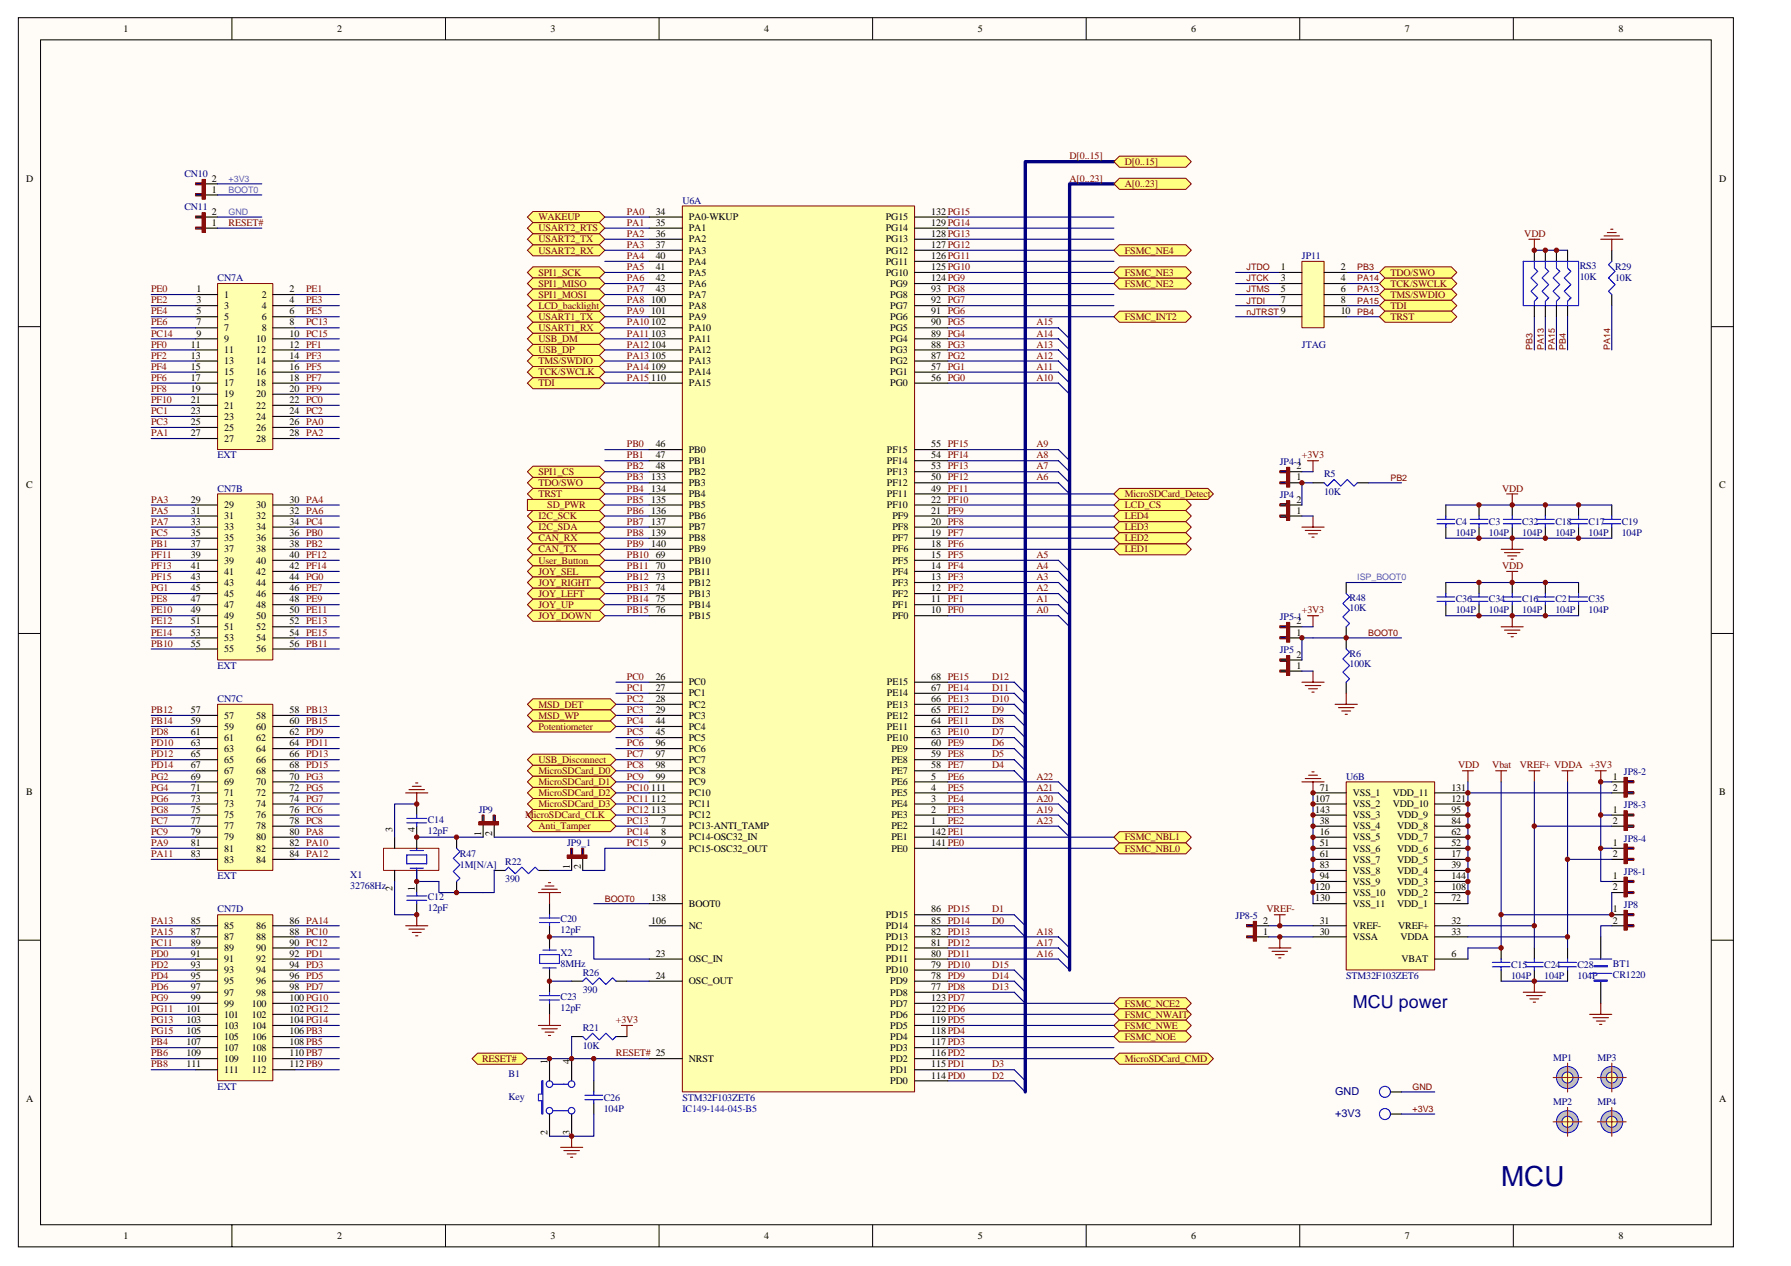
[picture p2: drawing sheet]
<svg xmlns="http://www.w3.org/2000/svg" width="420mm" height="297mm" viewBox="0 0 420 297" stroke-linecap="round" stroke-linejoin="round" font-family="sans-serif">
<defs><g id="words">
<text font-size="6.5" fill="#000080" x="352.2" y="278.2">MCU</text>
<text font-size="4.2" fill="#000080" x="317.4" y="236.6">MCU power</text>
<g font-size="2.6" fill="#000080">
<text x="313.2" y="256.9">GND</text>
<text x="313.2" y="262.1">+3V3</text>
</g>
<g font-size="2.3">
<text x="29" y="7.5">1</text>
<text x="79.1" y="7.5">2</text>
<text x="129.2" y="7.5">3</text>
<text x="179.3" y="7.5">4</text>
<text x="229.4" y="7.5">5</text>
<text x="279.5" y="7.5">6</text>
<text x="329.6" y="7.5">7</text>
<text x="379.7" y="7.5">8</text>
<text x="6.1" y="42.6">D</text>
<text x="49.7" y="45.2">1</text>
<text x="49.7" y="42.6">2</text>
<text x="403.3" y="42.6">D</text>
<text x="49.7" y="53">1</text>
<text x="49.7" y="50.4">2</text>
<text x="153.8" y="50.4">34</text>
<text x="153.8" y="53">35</text>
<text x="161.6" y="51.7">PA0-WKUP</text>
<text x="207.8" y="51.7">PG15</text>
<text x="218.5" y="53">129 PG14</text>
<text x="218.5" y="50.4">132 PG15</text>
<text x="153.8" y="55.6">36</text>
<text x="153.8" y="58.2">37</text>
<text x="161.6" y="54.3">PA1</text>
<text x="161.6" y="56.9">PA2</text>
<text x="161.6" y="59.5">PA3</text>
<text x="207.8" y="59.5">PG12</text>
<text x="207.8" y="56.9">PG13</text>
<text x="207.8" y="54.3">PG14</text>
<text x="218.5" y="58.2">127 PG12</text>
<text x="218.5" y="55.6">128 PG13</text>
<text x="153.8" y="60.8">40</text>
<text x="153.8" y="63.4">41</text>
<text x="153.8" y="66">42</text>
<text x="161.6" y="62.1">PA4</text>
<text x="161.6" y="64.7">PA5</text>
<text x="207.8" y="62.1">PG11</text>
<text x="207.8" y="64.7">PG10</text>
<text x="218.5" y="60.8">126 PG11</text>
<text x="218.5" y="63.4">125 PG10</text>
<text x="218.5" y="66">124 PG9</text>
<text x="300.5" y="63.4">1</text>
<text x="300.5" y="66">3</text>
<text x="314.5" y="63.4">2</text>
<text x="314.5" y="66">4</text>
<text x="46.1" y="68.6">1</text>
<text x="46.1" y="71.2">3</text>
<text x="52.6" y="69.9">1</text>
<text x="61.4" y="69.9">2</text>
<text x="67.9" y="68.6">2</text>
<text x="67.9" y="71.2">4</text>
<text x="152.8" y="71.2">100</text>
<text x="153.8" y="68.6">43</text>
<text x="161.6" y="67.3">PA6</text>
<text x="161.6" y="69.9">PA7</text>
<text x="208.9" y="69.9">PG8</text>
<text x="208.9" y="67.3">PG9</text>
<text x="218.5" y="71.2">92 PG7</text>
<text x="218.5" y="68.6">93 PG8</text>
<text x="300.5" y="68.6">5</text>
<text x="300.5" y="71.2">7</text>
<text x="314.5" y="68.6">6</text>
<text x="314.5" y="71.2">8</text>
<text x="46.1" y="73.8">5</text>
<text x="46.1" y="76.4">7</text>
<text x="52.6" y="72.5">3</text>
<text x="52.6" y="75.1">5</text>
<text x="52.6" y="77.7">7</text>
<text x="61.4" y="72.5">4</text>
<text x="61.4" y="75.1">6</text>
<text x="61.4" y="77.7">8</text>
<text x="67.9" y="73.8">6</text>
<text x="67.9" y="76.4">8</text>
<text x="152.8" y="73.8">101</text>
<text x="152.8" y="76.4">102</text>
<text x="161.6" y="72.5">PA8</text>
<text x="161.6" y="75.1">PA9</text>
<text x="161.6" y="77.7">PA10</text>
<text x="208.9" y="77.7">PG5</text>
<text x="208.9" y="75.1">PG6</text>
<text x="208.9" y="72.5">PG7</text>
<text x="218.5" y="76.4">90 PG5</text>
<text x="218.5" y="73.8">91 PG6</text>
<text x="314.5" y="73.8">10</text>
<text x="44.8" y="81.6">11</text>
<text x="46.1" y="79">9</text>
<text x="52.6" y="80.3">9</text>
<text x="52.6" y="82.9">11</text>
<text x="60.1" y="80.3">10</text>
<text x="60.1" y="82.9">12</text>
<text x="67.9" y="79">10 PC15</text>
<text x="67.9" y="81.6">12 PF1</text>
<text x="152.8" y="79">103</text>
<text x="152.8" y="81.6">104</text>
<text x="161.6" y="80.3">PA11</text>
<text x="161.6" y="82.9">PA12</text>
<text x="208.9" y="82.9">PG3</text>
<text x="208.9" y="80.3">PG4</text>
<text x="218.5" y="81.6">88 PG3</text>
<text x="218.5" y="79">89 PG4</text>
<text x="44.8" y="84.2">13</text>
<text x="44.8" y="86.8">15</text>
<text x="44.8" y="89.4">17</text>
<text x="52.6" y="85.4">13</text>
<text x="52.6" y="88.1">15</text>
<text x="60.1" y="85.4">14</text>
<text x="60.1" y="88.1">16</text>
<text x="67.9" y="84.2">14 PF3</text>
<text x="67.9" y="86.8">16 PF5</text>
<text x="67.9" y="89.4">18 PF7</text>
<text x="152.8" y="86.8">109</text>
<text x="152.8" y="84.2">105</text>
<text x="152.8" y="89.4">110</text>
<text x="161.6" y="88.1">PA14</text>
<text x="161.6" y="85.4">PA13</text>
<text x="208.9" y="88.1">PG1</text>
<text x="208.9" y="85.4">PG2</text>
<text x="218.5" y="89.4">56 PG0</text>
<text x="218.5" y="86.8">57 PG1</text>
<text x="218.5" y="84.2">87 PG2</text>
<text x="44.8" y="91.9">19</text>
<text x="44.8" y="94.6">21</text>
<text x="52.6" y="90.7">17</text>
<text x="52.6" y="93.3">19</text>
<text x="52.6" y="95.9">21</text>
<text x="60.1" y="90.7">18</text>
<text x="60.1" y="93.3">20</text>
<text x="60.1" y="95.9">22</text>
<text x="67.9" y="91.9">20 PF9</text>
<text x="67.9" y="94.6">22 PC0</text>
<text x="161.6" y="90.7">PA15</text>
<text x="208.9" y="90.7">PG0</text>
<text x="44.8" y="97.2">23</text>
<text x="44.8" y="99.8">25</text>
<text x="52.6" y="98.4">23</text>
<text x="52.6" y="101">25</text>
<text x="60.1" y="98.4">24</text>
<text x="60.1" y="101">26</text>
<text x="67.9" y="97.2">24 PC2</text>
<text x="67.9" y="99.8">26 PA0</text>
<text x="44.8" y="102.3">27</text>
<text x="52.6" y="103.7">27</text>
<text x="60.1" y="103.7">28</text>
<text x="67.9" y="102.3">28 PA2</text>
<text x="153.8" y="104.9">46</text>
<text x="153.8" y="107.5">47</text>
<text x="161.6" y="106.3">PB0</text>
<text x="208.1" y="106.3">PF15</text>
<text x="218.5" y="107.5">54 PF14</text>
<text x="218.5" y="104.9">55 PF15</text>
<text x="152.8" y="112.7">133</text>
<text x="153.8" y="110.2">48</text>
<text x="161.6" y="108.8">PB1</text>
<text x="161.6" y="111.4">PB2</text>
<text x="208.1" y="111.4">PF13</text>
<text x="208.1" y="108.8">PF14</text>
<text x="218.5" y="112.7">50 PF12</text>
<text x="218.5" y="110.2">53 PF13</text>
<text x="304.1" y="112.7">1</text>
<text x="304.1" y="110.2">2</text>
<text x="6.1" y="114.6">C</text>
<text x="44.8" y="117.9">29</text>
<text x="52.6" y="119.2">29</text>
<text x="60.1" y="119.2">30</text>
<text x="67.9" y="117.9">30 PA4</text>
<text x="152.8" y="115.3">134</text>
<text x="152.8" y="117.9">135</text>
<text x="161.6" y="114">PB3</text>
<text x="161.6" y="116.6">PB4</text>
<text x="161.6" y="119.2">PB5</text>
<text x="208.1" y="119.2">PF10</text>
<text x="208.1" y="116.6">PF11</text>
<text x="208.1" y="114">PF12</text>
<text x="218.5" y="117.9">22 PF10</text>
<text x="218.5" y="115.3">49 PF11</text>
<text x="304.1" y="117.9">2</text>
<text x="403.3" y="114.6">C</text>
<text x="44.8" y="120.5">31</text>
<text x="44.8" y="123.1">33</text>
<text x="44.8" y="125.7">35</text>
<text x="52.6" y="121.8">31</text>
<text x="52.6" y="124.4">33</text>
<text x="60.1" y="121.8">32</text>
<text x="60.1" y="124.4">34</text>
<text x="67.9" y="120.5">32 PA6</text>
<text x="67.9" y="123.1">34 PC4</text>
<text x="67.9" y="125.7">36 PB0</text>
<text x="152.8" y="123.1">137</text>
<text x="152.8" y="125.7">139</text>
<text x="152.8" y="120.5">136</text>
<text x="161.6" y="124.4">PB7</text>
<text x="161.6" y="121.8">PB6</text>
<text x="209.4" y="124.4">PF8</text>
<text x="209.4" y="121.8">PF9</text>
<text x="218.5" y="125.7">19 PF7</text>
<text x="218.5" y="123.1">20 PF8</text>
<text x="218.5" y="120.5">21 PF9</text>
<text x="304.1" y="120.5">1</text>
<text x="44.8" y="128.3">37</text>
<text x="44.8" y="130.9">39</text>
<text x="52.6" y="127">35</text>
<text x="52.6" y="129.6">37</text>
<text x="60.1" y="127">36</text>
<text x="60.1" y="129.6">38</text>
<text x="67.9" y="128.3">38 PB2</text>
<text x="67.9" y="130.9">40 PF12</text>
<text x="152.8" y="128.3">140</text>
<text x="153.8" y="130.9">69</text>
<text x="161.6" y="127">PB8</text>
<text x="161.6" y="129.6">PB9</text>
<text x="209.4" y="129.6">PF6</text>
<text x="209.4" y="127">PF7</text>
<text x="218.5" y="130.9">15 PF5</text>
<text x="218.5" y="128.3">18 PF6</text>
<text x="44.8" y="133.5">41</text>
<text x="44.8" y="136.1">43</text>
<text x="52.6" y="132.2">39</text>
<text x="52.6" y="134.8">41</text>
<text x="52.6" y="137.4">43</text>
<text x="60.1" y="132.2">40</text>
<text x="60.1" y="134.8">42</text>
<text x="60.1" y="137.4">44</text>
<text x="67.9" y="133.5">42 PF14</text>
<text x="67.9" y="136.1">44 PG0</text>
<text x="153.8" y="133.5">70</text>
<text x="153.8" y="136.1">73</text>
<text x="161.6" y="132.2">PB10</text>
<text x="161.6" y="134.8">PB11</text>
<text x="161.6" y="137.4">PB12</text>
<text x="209.4" y="137.4">PF3</text>
<text x="209.4" y="134.8">PF4</text>
<text x="209.4" y="132.2">PF5</text>
<text x="218.5" y="136.1">13 PF3</text>
<text x="218.5" y="133.5">14 PF4</text>
<text x="44.8" y="138.7">45</text>
<text x="44.8" y="141.3">47</text>
<text x="44.8" y="143.9">49</text>
<text x="52.6" y="140">45</text>
<text x="52.6" y="142.6">47</text>
<text x="60.1" y="140">46</text>
<text x="60.1" y="142.6">48</text>
<text x="67.9" y="138.7">46 PE7</text>
<text x="67.9" y="141.3">48 PE9</text>
<text x="67.9" y="143.9">50 PE11</text>
<text x="153.8" y="143.9">76</text>
<text x="153.8" y="138.7">74</text>
<text x="153.8" y="141.3">75</text>
<text x="161.6" y="140">PB13</text>
<text x="161.6" y="142.6">PB14</text>
<text x="209.4" y="140">PF2</text>
<text x="209.4" y="142.6">PF1</text>
<text x="218.5" y="138.7">12 PF2</text>
<text x="218.5" y="143.9">10 PF0</text>
<text x="218.5" y="141.3">11 PF1</text>
<text x="44.8" y="146.5">51</text>
<text x="44.8" y="149.1">53</text>
<text x="52.6" y="145.2">49</text>
<text x="52.6" y="147.8">51</text>
<text x="60.1" y="145.2">50</text>
<text x="60.1" y="147.8">52</text>
<text x="67.9" y="146.5">52 PE13</text>
<text x="67.9" y="149.1">54 PE15</text>
<text x="161.6" y="145.2">PB15</text>
<text x="209.4" y="145.2">PF0</text>
<text x="304.1" y="149.1">1</text>
<text x="304.1" y="146.5">2</text>
<text x="44.8" y="151.7">55</text>
<text x="52.6" y="150.4">53</text>
<text x="52.6" y="153">55</text>
<text x="60.1" y="150.4">54</text>
<text x="60.1" y="153">56</text>
<text x="67.9" y="151.7">56 PB11</text>
<text x="304.1" y="154.3">2</text>
<text x="153.8" y="159.5">26</text>
<text x="161.6" y="160.8">PC0</text>
<text x="208.1" y="160.8">PE15</text>
<text x="218.5" y="159.5">68 PE15</text>
<text x="304.1" y="156.9">1</text>
<text x="44.8" y="167.3">57</text>
<text x="67.9" y="167.3">58 PB13</text>
<text x="153.8" y="162.1">27</text>
<text x="153.8" y="164.7">28</text>
<text x="153.8" y="167.3">29</text>
<text x="161.6" y="163.4">PC1</text>
<text x="161.6" y="166">PC2</text>
<text x="208.1" y="166">PE13</text>
<text x="208.1" y="163.4">PE14</text>
<text x="218.5" y="167.3">65 PE12</text>
<text x="218.5" y="164.7">66 PE13</text>
<text x="218.5" y="162.1">67 PE14</text>
<text x="44.8" y="169.9">59</text>
<text x="44.8" y="172.5">61</text>
<text x="52.6" y="168.6">57</text>
<text x="52.6" y="171.2">59</text>
<text x="52.6" y="173.8">61</text>
<text x="60.1" y="168.6">58</text>
<text x="60.1" y="171.2">60</text>
<text x="60.1" y="173.8">62</text>
<text x="67.9" y="169.9">60 PB15</text>
<text x="67.9" y="172.5">62 PD9</text>
<text x="153.8" y="172.5">45</text>
<text x="153.8" y="169.9">44</text>
<text x="161.6" y="173.8">PC5</text>
<text x="161.6" y="168.6">PC3</text>
<text x="161.6" y="171.2">PC4</text>
<text x="208.1" y="173.8">PE10</text>
<text x="208.1" y="171.2">PE11</text>
<text x="208.1" y="168.6">PE12</text>
<text x="218.5" y="172.5">63 PE10</text>
<text x="218.5" y="169.9">64 PE11</text>
<text x="44.8" y="175.1">63</text>
<text x="44.8" y="177.7">65</text>
<text x="52.6" y="176.4">63</text>
<text x="52.6" y="179">65</text>
<text x="60.1" y="176.4">64</text>
<text x="60.1" y="179">66</text>
<text x="67.9" y="175.1">64 PD11</text>
<text x="67.9" y="177.7">66 PD13</text>
<text x="153.8" y="175.1">96</text>
<text x="153.8" y="177.7">97</text>
<text x="161.6" y="176.4">PC6</text>
<text x="161.6" y="179">PC7</text>
<text x="209.1" y="179">PE8</text>
<text x="209.1" y="176.4">PE9</text>
<text x="218.5" y="177.7">59 PE8</text>
<text x="218.5" y="175.1">60 PE9</text>
<text x="44.8" y="180.3">67</text>
<text x="44.8" y="182.9">69</text>
<text x="44.8" y="185.5">71</text>
<text x="52.6" y="181.6">67</text>
<text x="52.6" y="184.2">69</text>
<text x="60.1" y="181.6">68</text>
<text x="60.1" y="184.2">70</text>
<text x="67.9" y="180.3">68 PD15</text>
<text x="67.9" y="182.9">70 PG3</text>
<text x="67.9" y="185.5">72 PG5</text>
<text x="152.8" y="185.5">111</text>
<text x="153.8" y="180.3">98</text>
<text x="153.8" y="182.9">99</text>
<text x="161.6" y="181.6">PC8</text>
<text x="161.6" y="184.2">PC9</text>
<text x="209.1" y="184.2">PE6</text>
<text x="209.1" y="181.6">PE7</text>
<text x="218.5" y="185.5">4</text>
<text x="218.5" y="182.9">5</text>
<text x="218.5" y="180.3">58 PE7</text>
<text x="309.6" y="185.5">71</text>
<text x="340.5" y="185.5">131</text>
<text x="378.4" y="182.9">1</text>
<text x="378.4" y="185.5">2</text>
<text x="6.1" y="186.5">B</text>
<text x="44.8" y="188.1">73</text>
<text x="44.8" y="190.7">75</text>
<text x="52.6" y="186.8">71</text>
<text x="52.6" y="189.4">73</text>
<text x="52.6" y="192">75</text>
<text x="60.1" y="186.8">72</text>
<text x="60.1" y="189.4">74</text>
<text x="60.1" y="192">76</text>
<text x="67.9" y="188.1">74 PG7</text>
<text x="67.9" y="190.7">76 PC6</text>
<text x="152.8" y="188.1">112</text>
<text x="152.8" y="190.7">113</text>
<text x="161.6" y="186.8">PC10</text>
<text x="161.6" y="189.4">PC11</text>
<text x="161.6" y="192">PC12</text>
<text x="209.1" y="192">PE3</text>
<text x="209.1" y="189.4">PE4</text>
<text x="209.1" y="186.8">PE5</text>
<text x="218.5" y="190.7">2</text>
<text x="218.5" y="188.1">3</text>
<text x="308.6" y="188.1">107</text>
<text x="308.6" y="190.7">143</text>
<text x="317.4" y="186.8">VSS_1</text>
<text x="317.4" y="189.4">VSS_2</text>
<text x="317.4" y="192">VSS_3</text>
<text x="326.7" y="189.4">VDD_10</text>
<text x="326.7" y="186.8">VDD_11</text>
<text x="327.8" y="192">VDD_9</text>
<text x="340.5" y="190.7">95</text>
<text x="340.5" y="188.1">121</text>
<text x="378.4" y="190.7">1</text>
<text x="403.3" y="186.5">B</text>
<text x="44.8" y="193.3">77</text>
<text x="44.8" y="195.9">79</text>
<text x="52.6" y="194.6">77</text>
<text x="52.6" y="197.2">79</text>
<text x="60.1" y="194.6">78</text>
<text x="60.1" y="197.2">80</text>
<text x="67.9" y="193.3">78 PC8</text>
<text x="67.9" y="195.9">80 PA8</text>
<text x="92.1" y="195.1" transform="rotate(-90 92.1 195.1)">3</text>
<text x="97.3" y="195.1" transform="rotate(-90 97.3 195.1)">4</text>
<text x="112.9" y="196.2" transform="rotate(-90 112.9 196.2)">1</text>
<text x="115.5" y="196.2" transform="rotate(-90 115.5 196.2)">2</text>
<text x="155.1" y="193.3">7</text>
<text x="155.1" y="195.9">8</text>
<text x="161.6" y="194.6">PC13-ANTI_TAMP</text>
<text x="161.6" y="197.2">PC14-OSC32_IN</text>
<text x="209.1" y="194.6">PE2</text>
<text x="209.1" y="197.2">PE1</text>
<text x="218.5" y="193.3">1</text>
<text x="218.5" y="195.9">142 PE1</text>
<text x="309.6" y="195.9">16</text>
<text x="309.6" y="193.3">38</text>
<text x="317.4" y="197.2">VSS_5</text>
<text x="317.4" y="194.6">VSS_4</text>
<text x="327.8" y="197.2">VDD_7</text>
<text x="327.8" y="194.6">VDD_8</text>
<text x="340.5" y="195.9">62</text>
<text x="340.5" y="193.3">84</text>
<text x="378.4" y="193.3">2</text>
<text x="44.8" y="198.5">81</text>
<text x="44.8" y="201.1">83</text>
<text x="52.6" y="199.8">81</text>
<text x="52.6" y="202.4">83</text>
<text x="60.1" y="199.8">82</text>
<text x="60.1" y="202.4">84</text>
<text x="67.9" y="198.5">82 PA10</text>
<text x="67.9" y="201.1">84 PA12</text>
<text x="133.7" y="204" transform="rotate(-90 133.7 204)">1</text>
<text x="136.2" y="204" transform="rotate(-90 136.2 204)">2</text>
<text x="155.1" y="198.5">9</text>
<text x="161.6" y="199.8">PC15-OSC32_OUT</text>
<text x="209.1" y="199.8">PE0</text>
<text x="218.5" y="198.5">141 PE0</text>
<text x="309.6" y="198.5">51</text>
<text x="309.6" y="201.1">61</text>
<text x="309.6" y="203.7">83</text>
<text x="317.4" y="199.8">VSS_6</text>
<text x="317.4" y="202.4">VSS_7</text>
<text x="327.8" y="202.4">VDD_5</text>
<text x="327.8" y="199.8">VDD_6</text>
<text x="340.5" y="201.1">17</text>
<text x="340.5" y="203.7">39</text>
<text x="340.5" y="198.5">52</text>
<text x="378.4" y="198.5">1</text>
<text x="378.4" y="201.1">2</text>
<text x="92.1" y="209.2" transform="rotate(-90 92.1 209.2)">2</text>
<text x="97.3" y="209.2" transform="rotate(-90 97.3 209.2)">1</text>
<text x="308.6" y="208.9">120</text>
<text x="309.6" y="206.3">94</text>
<text x="317.4" y="205">VSS_8</text>
<text x="317.4" y="207.6">VSS_9</text>
<text x="327.8" y="205">VDD_4</text>
<text x="327.8" y="207.6">VDD_3</text>
<text x="340.5" y="208.9">108</text>
<text x="340.5" y="206.3">144</text>
<text x="378.4" y="206.3">1</text>
<text x="378.4" y="208.9">2</text>
<text x="152.8" y="211.5">138</text>
<text x="161.6" y="212.8">BOOT0</text>
<text x="207.8" y="215.4">PD15</text>
<text x="218.5" y="214.1">86 PD15</text>
<text x="308.6" y="211.5">130</text>
<text x="317.4" y="210.2">VSS_10</text>
<text x="317.4" y="212.8">VSS_11</text>
<text x="327.8" y="212.8">VDD_1</text>
<text x="327.8" y="210.2">VDD_2</text>
<text x="340.5" y="211.5">72</text>
<text x="378.4" y="214.1">1</text>
<text x="44.8" y="216.7">85</text>
<text x="44.8" y="219.3">87</text>
<text x="44.8" y="221.9">89</text>
<text x="52.6" y="218">85</text>
<text x="52.6" y="220.6">87</text>
<text x="60.1" y="218">86</text>
<text x="60.1" y="220.6">88</text>
<text x="67.9" y="216.7">86 PA14</text>
<text x="67.9" y="219.3">88 PC10</text>
<text x="67.9" y="221.9">90 PC12</text>
<text x="152.8" y="216.7">106</text>
<text x="161.6" y="218">NC</text>
<text x="207.8" y="220.6">PD13</text>
<text x="207.8" y="218">PD14</text>
<text x="218.5" y="221.9">81 PD12</text>
<text x="218.5" y="219.3">82 PD13</text>
<text x="218.5" y="216.7">85 PD14</text>
<text x="296.3" y="219.3">1</text>
<text x="296.3" y="216.7">2</text>
<text x="309.6" y="219.3">30</text>
<text x="309.6" y="216.7">31</text>
<text x="317.4" y="220.6">VSSA</text>
<text x="317.4" y="218">VREF-</text>
<text x="328" y="218">VREF+</text>
<text x="328.5" y="220.6">VDDA</text>
<text x="340.5" y="216.7">32</text>
<text x="340.5" y="219.3">33</text>
<text x="378.4" y="216.7">2</text>
<text x="44.8" y="224.5">91</text>
<text x="44.8" y="227.1">93</text>
<text x="52.6" y="223.2">89</text>
<text x="52.6" y="225.8">91</text>
<text x="60.1" y="223.2">90</text>
<text x="60.1" y="225.8">92</text>
<text x="67.9" y="224.5">92 PD1</text>
<text x="67.9" y="227.1">94 PD3</text>
<text x="153.8" y="224.5">23</text>
<text x="161.6" y="225.8">OSC_IN</text>
<text x="207.8" y="225.8">PD11</text>
<text x="207.8" y="223.2">PD12</text>
<text x="218.5" y="227.1">79 PD10</text>
<text x="218.5" y="224.5">80 PD11</text>
<text x="328.8" y="225.8">VBAT</text>
<text x="340.5" y="224.5">6</text>
<text x="44.8" y="229.7">95</text>
<text x="44.8" y="232.3">97</text>
<text x="52.6" y="228.4">93</text>
<text x="52.6" y="231">95</text>
<text x="52.6" y="233.6">97</text>
<text x="60.1" y="228.4">94</text>
<text x="60.1" y="231">96</text>
<text x="60.1" y="233.6">98</text>
<text x="67.9" y="229.7">96 PD5</text>
<text x="67.9" y="232.3">98 PD7</text>
<text x="153.8" y="229.7">24</text>
<text x="161.6" y="231">OSC_OUT</text>
<text x="207.8" y="228.4">PD10</text>
<text x="208.9" y="233.6">PD8</text>
<text x="208.9" y="231">PD9</text>
<text x="218.5" y="232.3">77 PD8</text>
<text x="218.5" y="229.7">78 PD9</text>
<text x="43.8" y="237.5">101</text>
<text x="44.8" y="234.9">99</text>
<text x="52.6" y="236.2">99</text>
<text x="52.6" y="238.8">101</text>
<text x="59.1" y="236.2">100</text>
<text x="59.1" y="238.8">102</text>
<text x="67.9" y="234.9">100 PG10</text>
<text x="67.9" y="237.5">102 PG12</text>
<text x="208.9" y="238.8">PD6</text>
<text x="208.9" y="236.2">PD7</text>
<text x="218.5" y="237.5">122 PD6</text>
<text x="218.5" y="234.9">123 PD7</text>
<text x="43.8" y="240.1">103</text>
<text x="43.8" y="242.7">105</text>
<text x="43.8" y="245.3">107</text>
<text x="52.6" y="241.4">103</text>
<text x="52.6" y="244">105</text>
<text x="59.1" y="241.4">104</text>
<text x="59.1" y="244">106</text>
<text x="67.9" y="240.1">104 PG14</text>
<text x="67.9" y="242.7">106 PB3</text>
<text x="67.9" y="245.3">108 PB5</text>
<text x="208.9" y="244">PD4</text>
<text x="208.9" y="241.4">PD5</text>
<text x="218.5" y="245.3">117 PD3</text>
<text x="218.5" y="242.7">118 PD4</text>
<text x="218.5" y="240.1">119 PD5</text>
<text x="43.8" y="247.9">109</text>
<text x="43.8" y="250.4">111</text>
<text x="52.6" y="246.5">107</text>
<text x="52.6" y="249.2">109</text>
<text x="52.6" y="251.8">111</text>
<text x="59.1" y="246.5">108</text>
<text x="59.1" y="249.2">110</text>
<text x="59.1" y="251.8">112</text>
<text x="67.9" y="247.9">110 PB7</text>
<text x="67.9" y="250.4">112 PB9</text>
<text x="128.4" y="249.7" transform="rotate(-90 128.4 249.7)">1</text>
<text x="133.7" y="249.7" transform="rotate(-90 133.7 249.7)">4</text>
<text x="161.6" y="249.2">NRST</text>
<text x="208.9" y="251.8">PD1</text>
<text x="208.9" y="249.2">PD2</text>
<text x="208.9" y="246.5">PD3</text>
<text x="218.5" y="250.4">115 PD1</text>
<text x="218.5" y="247.9">116 PD2</text>
<text x="208.9" y="254.4">PD0</text>
<text x="218.5" y="253">114 PD0</text>
<text x="6.1" y="258.5">A</text>
<text x="403.3" y="258.5">A</text>
<text x="128.4" y="266.3" transform="rotate(-90 128.4 266.3)">2</text>
<text x="133.7" y="266.3" transform="rotate(-90 133.7 266.3)">3</text>
<text x="29" y="290.7">1</text>
<text x="79.1" y="290.7">2</text>
<text x="129.2" y="290.7">3</text>
<text x="179.3" y="290.7">4</text>
<text x="229.4" y="290.7">5</text>
<text x="279.5" y="290.7">6</text>
<text x="329.6" y="290.7">7</text>
<text x="379.7" y="290.7">8</text>
</g>
<g font-size="2.3" fill="#000080">
<text x="43.3" y="41.6">CN10</text>
<text x="160.1" y="47.8">U6A</text>
<text x="43.3" y="49.3">CN11</text>
<text x="51" y="66">CN7A</text>
<text x="305.4" y="60.8">JP11</text>
<text x="370.6" y="63.1">RS3</text>
<text x="370.6" y="65.7">10K</text>
<text x="378.9" y="63.4">R29</text>
<text x="378.9" y="66">10K</text>
<text x="305.4" y="81.6">JTAG</text>
<text x="51" y="107.5">EXT</text>
<text x="300.2" y="109.1">JP4-1</text>
<text x="310.6" y="112">R5</text>
<text x="51" y="115.3">CN7B</text>
<text x="300.2" y="116.9">JP4</text>
<text x="310.6" y="116.1">10K</text>
<text x="341.5" y="123.1">C4</text>
<text x="341.5" y="125.7">104P</text>
<text x="349.3" y="123.1">C3</text>
<text x="349.3" y="125.7">104P</text>
<text x="357.1" y="123.1">C32</text>
<text x="357.1" y="125.7">104P</text>
<text x="364.9" y="123.1">C18</text>
<text x="364.9" y="125.7">104P</text>
<text x="372.7" y="123.1">C17</text>
<text x="372.7" y="125.7">104P</text>
<text x="380.5" y="123.1">C19</text>
<text x="380.5" y="125.7">104P</text>
<text x="316.6" y="141.1">R48</text>
<text x="316.6" y="143.4">10K</text>
<text x="341.5" y="141.3">C36</text>
<text x="341.5" y="143.9">104P</text>
<text x="349.3" y="141.3">C34</text>
<text x="349.3" y="143.9">104P</text>
<text x="357.1" y="141.3">C16</text>
<text x="357.1" y="143.9">104P</text>
<text x="364.9" y="141.3">C21</text>
<text x="364.9" y="143.9">104P</text>
<text x="372.7" y="141.3">C35</text>
<text x="372.7" y="143.9">104P</text>
<text x="300.2" y="145.5">JP5-1</text>
<text x="300.2" y="153.3">JP5</text>
<text x="316.6" y="154.1">R6</text>
<text x="51" y="156.9">EXT</text>
<text x="316.6" y="156.4">100K</text>
<text x="51" y="164.7">CN7C</text>
<text x="315.8" y="182.9">U6B</text>
<text x="381" y="181.9">JP8-2</text>
<text x="112.3" y="190.7">JP9</text>
<text x="381" y="189.7">JP8-3</text>
<text x="100.4" y="193">C14</text>
<text x="100.4" y="195.6">12pF</text>
<text x="381" y="197.4">JP8-4</text>
<text x="107.9" y="201.1">R47</text>
<text x="107.9" y="203.7">1M[N/A]</text>
<text x="118.5" y="202.9">R22</text>
<text x="133.1" y="198.5">JP9_1</text>
<text x="51" y="206.3">EXT</text>
<text x="82.2" y="206">X1</text>
<text x="82.2" y="208.6">32768Hz</text>
<text x="118.5" y="207.1">390</text>
<text x="381" y="205.3">JP8-1</text>
<text x="51" y="214.1">CN7D</text>
<text x="100.4" y="211.2">C12</text>
<text x="100.4" y="213.8">12pF</text>
<text x="289.9" y="215.6">JP8-5</text>
<text x="381" y="213">JP8</text>
<text x="131.5" y="216.4">C20</text>
<text x="131.5" y="219">12pF</text>
<text x="131.5" y="224.2">X2</text>
<text x="131.5" y="226.8">8MHz</text>
<text x="354.5" y="227.1">C15</text>
<text x="362.3" y="227.1">C24</text>
<text x="370.1" y="227.1">C28</text>
<text x="378.4" y="226.8">BT1</text>
<text x="136.7" y="228.9">R26</text>
<text x="136.7" y="233">390</text>
<text x="315.8" y="229.7">STM32F103ZET6</text>
<text x="354.5" y="229.7">104P</text>
<text x="362.3" y="229.7">104P</text>
<text x="370.1" y="229.7">104P</text>
<text x="378.4" y="229.4">CR1220</text>
<text x="131.5" y="234.6">C23</text>
<text x="131.5" y="237.2">12pF</text>
<text x="136.7" y="241.9">R21</text>
<text x="136.7" y="246">10K</text>
<text x="364.4" y="248.9">MP1</text>
<text x="374.7" y="248.9">MP3</text>
<text x="51" y="255.7">EXT</text>
<text x="119.3" y="252.8">B1</text>
<text x="119.3" y="258">Key</text>
<text x="141.6" y="258.3">C26</text>
<text x="141.6" y="260.9">104P</text>
<text x="160.1" y="258.3">STM32F103ZET6</text>
<text x="364.4" y="259.3">MP2</text>
<text x="374.7" y="259.3">MP4</text>
</g>
<g font-size="2.3" fill="#800000">
<text x="250.9" y="37.4">D[0..15]</text>
<text x="263.9" y="38.7">D[0..15]</text>
<text x="250.9" y="42.6">A[0..23]</text>
<text x="263.9" y="43.9">A[0..23]</text>
<text x="53.6" y="53">RESET#</text>
<text x="126.3" y="51.7">WAKEUP</text>
<text x="147.1" y="50.4">PA0</text>
<text x="147.1" y="53">PA1</text>
<text x="126.3" y="59.5">USART2_RX</text>
<text x="126.3" y="56.9">USART2_TX</text>
<text x="126.3" y="54.3">USART2_RTS</text>
<text x="147.1" y="55.6">PA2</text>
<text x="147.1" y="58.2">PA3</text>
<text x="263.9" y="59.5">FSMC_NE4</text>
<text x="357.6" y="55.6">VDD</text>
<text x="126.3" y="64.7">SPI1_SCK</text>
<text x="147.1" y="60.8">PA4</text>
<text x="147.1" y="63.4">PA5</text>
<text x="147.1" y="66">PA6</text>
<text x="263.9" y="64.7">FSMC_NE3</text>
<text x="326.2" y="64.7">TDO/SWO</text>
<text x="35.5" y="71.2">PE2</text>
<text x="35.5" y="68.6">PE0</text>
<text x="71.8" y="71.2">PE3</text>
<text x="71.8" y="68.6">PE1</text>
<text x="126.3" y="67.3">SPI1_MISO</text>
<text x="126.3" y="69.9">SPI1_MOSI</text>
<text x="147.1" y="68.6">PA7</text>
<text x="147.1" y="71.2">PA8</text>
<text x="263.9" y="67.3">FSMC_NE2</text>
<text x="326.2" y="69.9">TMS/SWDIO</text>
<text x="326.2" y="67.3">TCK/SWCLK</text>
<text x="35.5" y="73.8">PE4</text>
<text x="35.5" y="76.4">PE6</text>
<text x="71.8" y="73.8">PE5</text>
<text x="71.8" y="76.4">PC13</text>
<text x="126.3" y="75.1">USART1_TX</text>
<text x="126.3" y="77.7">USART1_RX</text>
<text x="126.3" y="72.5">LCD_backlight</text>
<text x="147.1" y="73.8">PA9</text>
<text x="147.1" y="76.4">PA10</text>
<text x="243.1" y="76.4">A15</text>
<text x="263.9" y="75.1">FSMC_INT2</text>
<text x="326.2" y="72.5">TDI</text>
<text x="326.2" y="75.1">TRST</text>
<text x="35.5" y="81.6">PF0</text>
<text x="35.5" y="79">PC14</text>
<text x="126.3" y="80.3">USB_DM</text>
<text x="126.3" y="82.9">USB_DP</text>
<text x="147.1" y="79">PA11</text>
<text x="147.1" y="81.6">PA12</text>
<text x="243.1" y="81.6">A13</text>
<text x="243.1" y="79">A14</text>
<text x="35.5" y="84.2">PF2</text>
<text x="35.5" y="86.8">PF4</text>
<text x="35.5" y="89.4">PF6</text>
<text x="126.3" y="85.4">TMS/SWDIO</text>
<text x="126.3" y="88.1">TCK/SWCLK</text>
<text x="147.1" y="84.2">PA13</text>
<text x="147.1" y="86.8">PA14</text>
<text x="147.1" y="89.4">PA15</text>
<text x="243.1" y="89.4">A10</text>
<text x="243.1" y="86.8">A11</text>
<text x="243.1" y="84.2">A12</text>
<text x="35.5" y="91.9">PF8</text>
<text x="35.5" y="94.6">PF10</text>
<text x="126.3" y="90.7">TDI</text>
<text x="35.5" y="97.2">PC1</text>
<text x="35.5" y="99.8">PC3</text>
<text x="35.5" y="102.3">PA1</text>
<text x="147.1" y="104.9">PB0</text>
<text x="147.1" y="107.5">PB1</text>
<text x="243.1" y="107.5">A8</text>
<text x="243.1" y="104.9">A9</text>
<text x="305.4" y="107.5">+3V3</text>
<text x="126.3" y="111.4">SPI1_CS</text>
<text x="147.1" y="110.2">PB2</text>
<text x="147.1" y="112.7">PB3</text>
<text x="243.1" y="112.7">A6</text>
<text x="243.1" y="110.2">A7</text>
<text x="35.5" y="117.9">PA3</text>
<text x="126.3" y="116.6">TRST</text>
<text x="126.3" y="114">TDO/SWO</text>
<text x="128.4" y="119.2">SD_PWR</text>
<text x="147.1" y="115.3">PB4</text>
<text x="147.1" y="117.9">PB5</text>
<text x="263.9" y="119.2">LCD_CS</text>
<text x="263.9" y="116.6">MicroSDCard_Detect</text>
<text x="352.4" y="115.3">VDD</text>
<text x="35.5" y="125.7">PC5</text>
<text x="35.5" y="120.5">PA5</text>
<text x="35.5" y="123.1">PA7</text>
<text x="126.3" y="121.8">I2C_SCK</text>
<text x="126.3" y="124.4">I2C_SDA</text>
<text x="147.1" y="120.5">PB6</text>
<text x="147.1" y="123.1">PB7</text>
<text x="147.1" y="125.7">PB8</text>
<text x="263.9" y="124.4">LED3</text>
<text x="263.9" y="121.8">LED4</text>
<text x="35.5" y="130.9">PF11</text>
<text x="35.5" y="128.3">PB1</text>
<text x="126.3" y="129.6">CAN_TX</text>
<text x="126.3" y="127">CAN_RX</text>
<text x="147.1" y="128.3">PB9</text>
<text x="147.1" y="130.9">PB10</text>
<text x="243.1" y="130.9">A5</text>
<text x="263.9" y="129.6">LED1</text>
<text x="263.9" y="127">LED2</text>
<text x="35.5" y="133.5">PF13</text>
<text x="35.5" y="136.1">PF15</text>
<text x="126.3" y="132.2">User_Button</text>
<text x="126.3" y="134.8">JOY_SEL</text>
<text x="126.3" y="137.4">JOY_RIGHT</text>
<text x="147.1" y="133.5">PB11</text>
<text x="147.1" y="136.1">PB12</text>
<text x="243.1" y="136.1">A3</text>
<text x="243.1" y="133.5">A4</text>
<text x="352.4" y="133.5">VDD</text>
<text x="35.5" y="141.3">PE8</text>
<text x="35.5" y="143.9">PE10</text>
<text x="35.5" y="138.7">PG1</text>
<text x="126.3" y="140">JOY_LEFT</text>
<text x="126.3" y="142.6">JOY_UP</text>
<text x="147.1" y="138.7">PB13</text>
<text x="147.1" y="141.3">PB14</text>
<text x="147.1" y="143.9">PB15</text>
<text x="243.1" y="143.9">A0</text>
<text x="243.1" y="141.3">A1</text>
<text x="243.1" y="138.7">A2</text>
<text x="305.4" y="143.9">+3V3</text>
<text x="35.5" y="146.5">PE12</text>
<text x="35.5" y="149.1">PE14</text>
<text x="126.3" y="145.2">JOY_DOWN</text>
<text x="35.5" y="151.7">PB10</text>
<text x="147.1" y="159.5">PC0</text>
<text x="232.8" y="159.5">D12</text>
<text x="35.5" y="167.3">PB12</text>
<text x="126.3" y="166">MSD_DET</text>
<text x="147.1" y="162.1">PC1</text>
<text x="147.1" y="164.7">PC2</text>
<text x="147.1" y="167.3">PC3</text>
<text x="232.8" y="167.3">D9</text>
<text x="232.8" y="164.7">D10</text>
<text x="232.8" y="162.1">D11</text>
<text x="35.5" y="172.5">PD8</text>
<text x="35.5" y="169.9">PB14</text>
<text x="126.3" y="171.2">Potentiometer</text>
<text x="126.3" y="168.6">MSD_WP</text>
<text x="147.1" y="169.9">PC4</text>
<text x="147.1" y="172.5">PC5</text>
<text x="232.8" y="172.5">D7</text>
<text x="232.8" y="169.9">D8</text>
<text x="35.5" y="175.1">PD10</text>
<text x="35.5" y="177.7">PD12</text>
<text x="126.3" y="179">USB_Disconnect</text>
<text x="147.1" y="175.1">PC6</text>
<text x="147.1" y="177.7">PC7</text>
<text x="232.8" y="177.7">D5</text>
<text x="232.8" y="175.1">D6</text>
<text x="35.5" y="182.9">PG2</text>
<text x="35.5" y="185.5">PG4</text>
<text x="35.5" y="180.3">PD14</text>
<text x="126.3" y="181.6">MicroSDCard_D0</text>
<text x="126.3" y="184.2">MicroSDCard_D1</text>
<text x="147.1" y="180.3">PC8</text>
<text x="147.1" y="182.9">PC9</text>
<text x="147.1" y="185.5">PC10</text>
<text x="222.4" y="185.5">PE5</text>
<text x="222.4" y="182.9">PE6</text>
<text x="232.8" y="180.3">D4</text>
<text x="243.1" y="185.5">A21</text>
<text x="243.1" y="182.9">A22</text>
<text x="342" y="180.3">VDD</text>
<text x="350.1" y="180.3">Vbat</text>
<text x="356.6" y="180.3">VREF+ VDDA</text>
<text x="372.9" y="180.3">+3V3</text>
<text x="35.5" y="188.1">PG6</text>
<text x="35.5" y="190.7">PG8</text>
<text x="123.2" y="192">MicroSDCard_CLK</text>
<text x="126.3" y="186.8">MicroSDCard_D2</text>
<text x="126.3" y="189.4">MicroSDCard_D3</text>
<text x="147.1" y="188.1">PC11</text>
<text x="147.1" y="190.7">PC12</text>
<text x="222.4" y="190.7">PE3</text>
<text x="222.4" y="188.1">PE4</text>
<text x="243.1" y="190.7">A19</text>
<text x="243.1" y="188.1">A20</text>
<text x="35.5" y="193.3">PC7</text>
<text x="35.5" y="195.9">PC9</text>
<text x="126.3" y="194.6">Anti_Tamper</text>
<text x="147.1" y="193.3">PC13</text>
<text x="147.1" y="195.9">PC14</text>
<text x="222.4" y="193.3">PE2</text>
<text x="243.1" y="193.3">A23</text>
<text x="263.9" y="197.2">FSMC_NBL1</text>
<text x="35.5" y="198.5">PA9</text>
<text x="35.5" y="201.1">PA11</text>
<text x="147.1" y="198.5">PC15</text>
<text x="263.9" y="199.8">FSMC_NBL0</text>
<text x="232.8" y="214.1">D1</text>
<text x="297.1" y="214.1">VREF-</text>
<text x="35.5" y="221.9">PC11</text>
<text x="35.5" y="216.7">PA13</text>
<text x="35.5" y="219.3">PA15</text>
<text x="232.8" y="216.7">D0</text>
<text x="243.1" y="221.9">A17</text>
<text x="243.1" y="219.3">A18</text>
<text x="35.5" y="224.5">PD0</text>
<text x="35.5" y="227.1">PD2</text>
<text x="232.8" y="227.1">D15</text>
<text x="243.1" y="224.5">A16</text>
<text x="35.5" y="229.7">PD4</text>
<text x="35.5" y="232.3">PD6</text>
<text x="232.8" y="232.3">D13</text>
<text x="232.8" y="229.7">D14</text>
<text x="35.5" y="234.9">PG9</text>
<text x="35.5" y="237.5">PG11</text>
<text x="263.9" y="236.2">FSMC_NCE2</text>
<text x="263.9" y="238.8">FSMC_NWAIT</text>
<text x="35.5" y="240.1">PG13</text>
<text x="35.5" y="242.7">PG15</text>
<text x="35.5" y="245.3">PB4</text>
<text x="144.5" y="240.1">+3V3</text>
<text x="263.9" y="241.4">FSMC_NWE</text>
<text x="263.9" y="244">FSMC_NOE</text>
<text x="35.5" y="247.9">PB6</text>
<text x="35.5" y="250.4">PB8</text>
<text x="113.1" y="249.2">RESET#</text>
<text x="144.5" y="247.9">RESET# 25</text>
<text x="232.8" y="250.4">D3</text>
<text x="263.9" y="249.2">MicroSDCard_CMD</text>
<text x="232.8" y="253">D2</text>
</g>
<text font-size="2.3" fill="#00f" x="160.1" y="260.9">IC149-144-045-B5</text>
<g font-size="2.1" fill="#8a20db">
<text x="53.6" y="45.2">BOOT0</text>
<text x="53.6" y="42.6">+3V3</text>
<text x="53.6" y="50.4">GND</text>
<text x="318.4" y="136.2">ISP_BOOT0</text>
</g>
<g font-size="2.1" fill="#800000">
<text x="292.4" y="63.4">JTDO</text>
<text x="318.4" y="63.4">PB3</text>
<text x="292.4" y="71.2">JTDI</text>
<text x="292.4" y="68.6">JTMS</text>
<text x="292.4" y="66">JTCK</text>
<text x="318.4" y="68.6">PA13</text>
<text x="318.4" y="71.2">PA15</text>
<text x="318.4" y="66">PA14</text>
<text x="292.4" y="73.8">nJTRST 9</text>
<text x="318.4" y="73.8">PB4</text>
<text x="359.5" y="82.1" transform="rotate(-90 359.5 82.1)">PB3</text>
<text x="362.2" y="82.1" transform="rotate(-90 362.2 82.1)">PA13</text>
<text x="364.8" y="82.1" transform="rotate(-90 364.8 82.1)">PA15</text>
<text x="367.3" y="82.1" transform="rotate(-90 367.3 82.1)">PB4</text>
<text x="377.7" y="82.1" transform="rotate(-90 377.7 82.1)">PA14</text>
<text x="326.2" y="112.8">PB2</text>
<text x="321" y="149.2">BOOT0</text>
<text x="141.9" y="211.5">BOOT0</text>
<text x="331.4" y="255.7">GND</text>
<text x="331.4" y="260.9">+3V3</text>
</g>
</g></defs>
<path d="M4.3 4.1h402.3v288.4h-402.3z" fill="#fffcf8"/>
<g fill="none" stroke="#000" stroke-width=".23">
<path d="M4.3 4.1h402.3v288.4h-402.3zM9.5 9.4h392v278h-392zM54.4 4.1v5.3M104.5 4.1v5.3M154.6 4.1v5.3M204.7 4.1v5.3M254.8 4.1v5.3M304.9 4.1v5.3M355 4.1v5.3M4.3 76.6h5.2M401.5 76.6h5.2M4.3 148.6h5.2"/>
<path d="M401.5 148.6h5.2M4.3 220.6h5.2M401.5 220.6h5.2M54.4 287.4v5.2M104.5 287.4v5.2M154.6 287.4v5.2M204.7 287.4v5.2M254.8 287.4v5.2M304.9 287.4v5.2M355 287.4v5.2"/>
</g>
<g fill="#ffff80" stroke="#800000" stroke-width=".23">
<path d="M125 88.6h15.6l1.3 1.3-1.3 1.3h-15.6l-1.3-1.3z" fill-rule="evenodd"/>
<path d="M125 83.4h15.6l1.3 1.3-1.3 1.3h-15.6l-1.3-1.3z" fill-rule="evenodd"/>
<path d="M125 86h15.6l1.3 1.3-1.3 1.3h-15.6l-1.3-1.3z" fill-rule="evenodd"/>
<path d="M123.7 58.7l1.3-1.3h15.6l1.3 1.3-1.3 1.3h-15.6z" fill-rule="evenodd"/>
<path d="M125 54.8h15.6l1.3 1.3-1.3 1.3h-15.6l-1.3-1.3z" fill-rule="evenodd"/>
<path d="M125 52.2h15.6l1.3 1.3-1.3 1.3h-15.6l-1.3-1.3z" fill-rule="evenodd"/>
<path d="M125 73h15.6l1.3 1.3-1.3 1.3h-15.6l-1.3-1.3z" fill-rule="evenodd"/>
<path d="M125 75.6h15.6l1.3 1.3-1.3 1.3h-15.6l-1.3-1.3z" fill-rule="evenodd"/>
<path d="M125 70.4h15.6l1.3 1.3-1.3 1.3h-15.6l-1.3-1.3z" fill-rule="evenodd"/>
<path d="M125 49.6h15.6l1.3 1.3-1.3 1.3h-15.6l-1.3-1.3z" fill-rule="evenodd"/>
<path d="M125 62.6h15.6l1.3 1.3-1.3 1.3h-15.6l-1.3-1.3z" fill-rule="evenodd"/>
<path d="M125 65.2h15.6l1.3 1.3-1.3 1.3h-15.6l-1.3-1.3z" fill-rule="evenodd"/>
<path d="M123.7 69.1l1.3-1.3h15.6l1.3 1.3-1.3 1.3h-15.6z" fill-rule="evenodd"/>
<path d="M125 78.2h15.6l1.3 1.3-1.3 1.3h-15.6l-1.3-1.3z" fill-rule="evenodd"/>
<path d="M123.7 82.1l1.3-1.3h15.6l1.3 1.3-1.3 1.3h-15.6z" fill-rule="evenodd"/>
</g>
<path d="M141.9 74.3h10.4M141.9 76.9h10.4M141.9 79.5h10.4M141.9 61.3h10.4M141.9 82.1h10.4M141.9 84.7h10.4M141.9 87.3h10.4M141.9 89.9h10.4" fill="none" stroke="#000080" stroke-width=".26"/>
<g fill="#ffff80" stroke="#800000" stroke-width=".23">
<path d="M123.7 115.9l1.3-1.3h15.6l1.3 1.3-1.3 1.3h-15.6z" fill-rule="evenodd"/>
<path d="M125 112h15.6l1.3 1.3-1.3 1.3h-15.6l-1.3-1.3z" fill-rule="evenodd"/>
<path d="M125 109.4h15.6l1.3 1.3-1.3 1.3h-15.6l-1.3-1.3z" fill-rule="evenodd"/>
<path d="M125 127.6h15.6l1.3 1.3-1.3 1.3h-15.6l-1.3-1.3z" fill-rule="evenodd"/>
<path d="M125 125h15.6l1.3 1.3-1.3 1.3h-15.6l-1.3-1.3z" fill-rule="evenodd"/>
<path d="M123.7 121.1l1.3-1.3h15.6l1.3 1.3-1.3 1.3h-15.6z" fill-rule="evenodd"/>
<path d="M123.7 123.7l1.3-1.3h15.6l1.3 1.3-1.3 1.3h-15.6z" fill-rule="evenodd"/>
</g>
<path d="M141.9 113.3h10.4M141.9 108.1h10.4M141.9 128.9h10.4M141.9 131.5h10.4M141.9 134.1h10.4M141.9 121.1h10.4M141.9 123.7h10.4M141.9 136.7h10.4M141.9 126.3h10.4M141.9 139.3h10.4M141.9 141.9h10.4M141.9 144.5h10.4" fill="none" stroke="#000080" stroke-width=".26"/>
<path d="M306.7 108.1h2.6M308 108.1v2.6M305.4 123.7h5.2M306.2 124.5h3.6M307 125.2h2.1M307.8 126h.5M308 121.1v2.6" fill="none" stroke="#800000" stroke-width=".26"/>
<g fill="#ffff80" stroke="#800000" stroke-width=".23">
<path d="M125 189.9h18.2l1.3 1.3-1.3 1.3h-18.2l-1.3-1.3z" fill-rule="evenodd"/>
<path d="M125 179.5h18.2l1.3 1.3-1.3 1.3h-18.2l-1.3-1.3z" fill-rule="evenodd"/>
<path d="M125 182.1h18.2l1.3 1.4-1.3 1.2h-18.2l-1.3-1.2z" fill-rule="evenodd"/>
<path d="M125 184.7h18.2l1.3 1.3-1.3 1.3h-18.2l-1.3-1.3z" fill-rule="evenodd"/>
<path d="M123.7 188.6l1.3-1.3h18.2l1.3 1.3-1.3 1.3h-18.2z" fill-rule="evenodd"/>
<path d="M125 169.1h18.2l1.3 1.4-1.3 1.2h-18.2l-1.3-1.2z" fill-rule="evenodd"/>
<path d="M125 192.5h18.2l1.3 1.3-1.3 1.3h-18.2l-1.3-1.3z" fill-rule="evenodd"/>
</g>
<path d="M90 199h12.9v5.2h-12.9z" fill="none" stroke="#800000" stroke-width=".23"/>
<g fill="none" stroke="#00f" stroke-width=".26">
<path d="M95.4 192h4.7M95.4 193.1h4.7M96.2 199.6h3.1M97.8 191.2v.8M97.8 193.1v.7M97.8 199v.6M95.4 200.6h4.7v2.1h-4.7zM95.4 211.2h4.7M95.4 210.2h4.7M96.2 203.7h3.1M97.8 203.7v.5M97.8 209.4v.8"/>
<path d="M97.8 211.2v.8M126.6 215.4h4.6M126.6 216.5h4.6M128.9 214.6v.8M128.9 216.5v.7M126.6 234.6h4.6M126.6 233.6h4.6M126.6 224h4.6v2.1h-4.6zM127.3 222.9h3.2M127.3 227.1h3.2M128.9 222.4v.5M128.9 227.1v.5"/>
<path d="M128.9 232.8v.8M128.9 234.6v.8M137.2 257h4.2M137.2 258h4.2M139.3 256.2v.8M139.3 258v.8"/>
</g>
<path d="M92.6 196.4v2.6M97.8 188.6v2.6M97.8 193.8v5.2M92.6 204.2v2.6M97.8 204.2v5.2M97.8 212v2.6M128.9 212v2.6M128.9 217.2v5.2M128.9 227.6v5.2M128.9 235.4v2.6M139.3 253.6v2.6M139.3 258.8v2.6" fill="none" stroke="#000" stroke-width=".26"/>
<g fill="none" stroke="#800000" stroke-width=".26">
<path d="M95.2 186h5.2M95.9 185.3h3.7M96.7 184.5h2.1M97.5 183.7h.5M97.8 186v2.6M95.2 217.2h5.2M95.9 218h3.7M96.7 218.8h2.1M97.5 219.6h.5M97.8 214.6v2.6M126.3 209.4h5.2M127.1 208.6h3.6"/>
<path d="M127.9 207.9h2.1M128.7 207.1h.5M128.9 209.4v2.6M128.9 238v2.6M126.3 240.6h5.2M127.1 241.4h3.6M127.9 242.2h2.1M128.7 243h.5M145.8 240.6h2.6M147.1 240.6v2.6"/>
</g>
<path d="M110.7 248.4l1.3-1.3h10.4l1.3 1.3-1.3 1.3h-10.4z" fill-rule="evenodd" fill="#ffff80" stroke="#800000" stroke-width=".23"/>
<path d="M141.9 110.7h10.4M141.9 105.5h10.4M321 113.3h7.8M144.5 170.5h7.8M144.5 173.1h7.8M139.3 212h13" fill="none" stroke="#000080" stroke-width=".26"/>
<g fill="#ffff80" stroke="#800000" stroke-width=".23">
<path d="M262.6 234.1h15.6l1.3 1.3-1.3 1.3h-15.6l-1.3-1.3z" fill-rule="evenodd"/>
<path d="M262.6 239.3h15.6l1.3 1.3-1.3 1.3h-15.6l-1.3-1.3z" fill-rule="evenodd"/>
<path d="M262.6 241.9h15.6l1.3 1.3-1.3 1.3h-15.6l-1.3-1.3z" fill-rule="evenodd"/>
<path d="M262.6 236.7h15.6l1.3 1.3-1.3 1.3h-15.6l-1.3-1.3z" fill-rule="evenodd"/>
<path d="M262.6 247.1h20.8l1.3 1.3-1.3 1.3h-20.8l-1.3-1.3z" fill-rule="evenodd"/>
<path d="M262.6 197.7h15.6l1.3 1.3-1.3 1.3h-15.6l-1.3-1.3z" fill-rule="evenodd"/>
<path d="M125 130.2h15.6l1.3 1.3-1.3 1.3h-15.6l-1.3-1.3z" fill-rule="evenodd"/>
<path d="M261.3 123.7l1.3-1.3h15.6l1.3 1.3-1.3 1.3h-15.6z" fill-rule="evenodd"/>
<path d="M262.6 127.6h15.6l1.3 1.3-1.3 1.3h-15.6l-1.3-1.3z" fill-rule="evenodd"/>
<path d="M262.6 125h15.6l1.3 1.3-1.3 1.3h-15.6l-1.3-1.3z" fill-rule="evenodd"/>
<path d="M123.7 178.2l1.3-1.2h18.2l1.3 1.2-1.3 1.3h-18.2z" fill-rule="evenodd"/>
<path d="M123.7 134.1l1.3-1.3h15.6l1.3 1.3-1.3 1.3h-15.6z" fill-rule="evenodd"/>
<path d="M123.7 144.5l1.3-1.3h15.6l1.3 1.3-1.3 1.3h-15.6z" fill-rule="evenodd"/>
<path d="M125 138h15.6l1.3 1.3-1.3 1.3h-15.6l-1.3-1.3z" fill-rule="evenodd"/>
<path d="M123.7 136.7l1.3-1.3h15.6l1.3 1.3-1.3 1.3h-15.6z" fill-rule="evenodd"/>
<path d="M125 140.6h15.6l1.3 1.3-1.3 1.3h-15.6l-1.3-1.3z" fill-rule="evenodd"/>
<path d="M262.6 65.2h15.6l1.3 1.3-1.3 1.3h-15.6l-1.3-1.3z" fill-rule="evenodd"/>
<path d="M262.6 73h15.6l1.3 1.3-1.3 1.3h-15.6l-1.3-1.3z" fill-rule="evenodd"/>
</g>
<g fill="none" stroke="#000080" stroke-width=".26">
<path d="M222.4 178.2h15.5l2.6 2.6M222.4 175.6h15.5l2.6 2.6M222.4 173.1h15.5l2.6 2.5M222.4 170.5h15.5l2.6 2.6M222.4 167.9h15.5l2.6 2.6M222.4 165.2h15.5l2.6 2.7M222.4 162.7h15.5l2.6 2.5M222.4 160.1h15.5l2.6 2.6M144.5 183.5h7.8M144.5 191.2h7.8M144.5 193.8h7.8M222.4 183.5h25.9l2.6 2.5"/>
<path d="M222.4 191.2h25.9l2.6 2.6M222.4 193.8h25.9l2.6 2.6M222.4 199h38.9M222.4 196.4h38.9M222.4 188.6h25.9l2.6 2.6M222.4 186h25.9l2.6 2.6M222.4 180.8h15.5l2.6 2.7M222.4 217.2h15.5l2.6 2.6M222.4 214.6h15.5l2.6 2.6M222.4 219.8h25.9l2.6 2.6M222.4 232.8h15.5l2.6 2.6M222.4 230.2h15.5l2.6 2.6"/>
<path d="M222.4 227.6h15.5l2.6 2.6M222.4 225h25.9l2.6 2.6M222.4 222.4h25.9l2.6 2.6M222.4 238h38.9M222.4 235.4h38.9M123.7 248.4h28.6M222.4 248.4h38.9M222.4 253.6h15.5l2.6 2.6M222.4 251h15.5l2.6 2.6M222.4 245.8h38.9M222.4 243.2h38.9M222.4 240.6h38.9"/>
</g>
<path d="M262.6 119.8h15.6l1.3 1.3-1.3 1.3h-15.6l-1.3-1.3z" fill-rule="evenodd" fill="#ffff80" stroke="#800000" stroke-width=".23"/>
<path d="M222.4 128.9h38.9M222.4 126.3h38.9M222.4 123.7h38.9M222.4 121.1h38.9" fill="none" stroke="#000080" stroke-width=".26"/>
<path d="M262.6 117.2h15.6l1.3 1.3-1.3 1.3h-15.6l-1.3-1.3z" fill-rule="evenodd" fill="#ffff80" stroke="#800000" stroke-width=".23"/>
<g fill="none" stroke="#000080" stroke-width=".26">
<path d="M222.4 58.7h38.9M222.4 56.1h38.9M222.4 53.5h38.9M222.4 50.9h38.9M222.4 74.3h38.9M222.4 71.7h38.9M222.4 69.1h38.9M222.4 66.5h38.9M222.4 63.9h38.9M222.4 61.3h38.9M222.4 76.9h25.9l2.6 2.6M222.4 79.5h25.9l2.6 2.6"/>
<path d="M222.4 82.1h25.9l2.6 2.6M222.4 84.7h25.9l2.6 2.6M222.4 87.3h25.9l2.6 2.6M222.4 89.9h25.9l2.6 2.6M222.4 118.5h38.9M222.4 113.3h25.9l2.6 2.6M222.4 110.7h25.9l2.6 2.6M222.4 108.1h25.9l2.6 2.6M222.4 105.5h25.9l2.6 2.6M222.4 131.5h25.9l2.6 2.6M222.4 134.1h25.9l2.6 2.6M222.4 136.7h25.9l2.6 2.6"/>
<path d="M222.4 139.3h25.9l2.6 2.6M222.4 141.9h25.9l2.6 2.6M222.4 144.5h25.9l2.6 2.6"/>
</g>
<path d="M261.3 37.9h-20.8v218.3M261.3 43.1h-10.4v184.5" fill="none" stroke="#000080" stroke-width=".78"/>
<g fill="#ffff80" stroke="#800000" stroke-width=".23">
<path d="M262.6 36.6h15.6l1.3 1.3-1.3 1.3h-15.6l-1.3-1.3z" fill-rule="evenodd"/>
<path d="M262.6 41.8h15.6l1.3 1.3-1.3 1.3h-15.6l-1.3-1.3z" fill-rule="evenodd"/>
</g>
<path d="M222.4 115.9h38.9" fill="none" stroke="#000080" stroke-width=".26"/>
<path d="M160.1 48.3h54.5v207.9h-54.5z" fill="#ffffb0"/>
<path d="M160.1 48.3h54.5v207.9h-54.5z" fill="none" stroke="#800000" stroke-width=".23"/>
<g fill="none" stroke="#000" stroke-width=".26">
<path d="M152.3 50.9h7.8M152.3 53.5h7.8M152.3 56.1h7.8M152.3 58.7h7.8M214.6 50.9h7.8M214.6 53.5h7.8M214.6 56.1h7.8M214.6 58.7h7.8M152.3 61.3h7.8M152.3 63.9h7.8M152.3 66.5h7.8M152.3 69.1h7.8"/>
<path d="M152.3 79.5h7.8M152.3 76.9h7.8M152.3 74.3h7.8M152.3 71.7h7.8M214.6 61.3h7.8M214.6 63.9h7.8M214.6 66.5h7.8M214.6 69.1h7.8M214.6 79.5h7.8M214.6 76.9h7.8M214.6 74.3h7.8M214.6 71.7h7.8"/>
<path d="M152.3 89.9h7.8M152.3 87.3h7.8M152.3 84.7h7.8M152.3 82.1h7.8M214.6 89.9h7.8M214.6 87.3h7.8M214.6 84.7h7.8M214.6 82.1h7.8M152.3 118.5h7.8M152.3 105.5h7.8M152.3 108.1h7.8M152.3 110.7h7.8"/>
<path d="M152.3 115.9h7.8M152.3 113.3h7.8M214.6 118.5h7.8M214.6 105.5h7.8M214.6 108.1h7.8M214.6 110.7h7.8M214.6 115.9h7.8M214.6 113.3h7.8M152.3 139.3h7.8M152.3 136.7h7.8M152.3 134.1h7.8M152.3 131.5h7.8"/>
<path d="M152.3 128.9h7.8M152.3 126.3h7.8M152.3 123.7h7.8M152.3 121.1h7.8M214.6 139.3h7.8M214.6 136.7h7.8M214.6 134.1h7.8M214.6 131.5h7.8M214.6 128.9h7.8M214.6 126.3h7.8M214.6 123.7h7.8M214.6 121.1h7.8"/>
<path d="M152.3 144.5h7.8M152.3 141.9h7.8M214.6 144.5h7.8M214.6 141.9h7.8M152.3 173.1h7.8M152.3 170.5h7.8M152.3 160.1h7.8M152.3 162.7h7.8M152.3 165.2h7.8M152.3 167.9h7.8M152.3 178.2h7.8M152.3 175.6h7.8"/>
<path d="M214.6 173.1h7.8M214.6 170.5h7.8M214.6 160.1h7.8M214.6 162.7h7.8M214.6 165.2h7.8M214.6 167.9h7.8M214.6 178.2h7.8M214.6 175.6h7.8M152.3 193.8h7.8M152.3 191.2h7.8M152.3 188.6h7.8M152.3 186h7.8"/>
<path d="M152.3 183.5h7.8M152.3 196.4h7.8M152.3 199h7.8M152.3 180.8h7.8M214.6 193.8h7.8M214.6 191.2h7.8M214.6 188.6h7.8M214.6 186h7.8M214.6 183.5h7.8M214.6 196.4h7.8M214.6 199h7.8M214.6 180.8h7.8"/>
<path d="M152.3 217.2h7.8M152.3 212h7.8M214.6 219.8h7.8M214.6 217.2h7.8M214.6 214.6h7.8M152.3 225h7.8M152.3 230.2h7.8M214.6 225h7.8M214.6 230.2h7.8M214.6 232.8h7.8M214.6 227.6h7.8M214.6 222.4h7.8"/>
<path d="M214.6 238h7.8M214.6 235.4h7.8M152.3 248.4h7.8M214.6 248.4h7.8M214.6 253.6h7.8M214.6 251h7.8M214.6 245.8h7.8M214.6 243.2h7.8M214.6 240.6h7.8"/>
</g>
<path d="M262.6 114.6h20.8l1.3 1.3-1.3 1.3h-20.8l-1.3-1.3z" fill-rule="evenodd" fill="#ffff80" stroke="#800000" stroke-width=".23"/>
<path d="M144.5 160.1h7.8" fill="none" stroke="#000080" stroke-width=".26"/>
<g fill="#ffff80" stroke="#800000" stroke-width=".23">
<path d="M262.6 62.6h15.6l1.3 1.3-1.3 1.3h-15.6l-1.3-1.3z" fill-rule="evenodd"/>
<path d="M262.6 57.4h15.6l1.3 1.3-1.3 1.3h-15.6l-1.3-1.3z" fill-rule="evenodd"/>
<path d="M262.6 195.1h15.6l1.3 1.3-1.3 1.3h-15.6l-1.3-1.3z" fill-rule="evenodd"/>
</g>
<g fill="none" stroke="#000080" stroke-width=".26">
<path d="M141.9 50.9h10.4M141.9 53.5h10.4M141.9 56.1h10.4M141.9 58.7h10.4M141.9 63.9h10.4M141.9 66.5h10.4M141.9 69.1h10.4M141.9 71.7h10.4M141.9 118.5h10.4M141.9 115.9h10.4M144.5 162.7h7.8M144.5 165.2h7.8"/>
<path d="M144.5 167.9h7.8M144.5 180.8h7.8M144.5 186h7.8M144.5 188.6h7.8M308 186v26M344.4 186v26M297.6 217.2h10.4"/>
</g>
<g fill="none" stroke="#800000" stroke-width=".26">
<path d="M305.4 183.5h5.2M306.2 182.7h3.6M307 181.9h2.1M307.8 181.1h.5M308 183.5v2.5M343.1 180.8h2.6M344.4 180.8v2.7M350.9 180.8h2.6M352.2 180.8v2.7M358.7 180.8h2.5M359.9 180.8v2.7M366.4 180.8h2.6"/>
<path d="M367.7 180.8v2.7M374.2 180.8h2.6M375.5 180.8v2.7M298.9 214.6h2.6M300.2 214.6v2.6M300.2 219.8v2.6M297.6 222.4h5.2M298.4 223.2h3.7M299.2 224h2.1M300 224.7h.5M357.3 232.8h5.2M358.1 233.6h3.7"/>
<path d="M358.9 234.4h2.1M359.7 235.1h.5M359.9 230.2v2.6M372.9 238h5.2M373.7 238.8h3.6M374.5 239.6h2.1M375.5 235.4v2.6M375.3 240.3h.5"/>
</g>
<path d="M375.5 219.8v5.2M359.9 222.4v2.6M359.9 227.6v2.6M367.7 222.4v2.6M367.7 227.6v2.6M375.5 230.2v5.2" fill="none" stroke="#000" stroke-width=".26"/>
<path d="M357.9 225.8h4.1M357.9 226.8h4.1M359.9 225v.8M359.9 226.8v.8M365.7 225.8h4.1M365.7 226.8h4.1M367.7 225v.8M367.7 226.8v.8M372.9 228.4h5.2M372.9 225h5.2" fill="none" stroke="#00f" stroke-width=".26"/>
<g fill="#00f" stroke="#00f" stroke-width=".26">
<path d="M374 226.6h3.1v.2h-3.1z" fill-rule="evenodd"/>
<path d="M374 230h3.1v.2h-3.1z" fill-rule="evenodd"/>
</g>
<path d="M315.8 183.5h20.8v44.1h-20.8z" fill="#ffffb0"/>
<path d="M315.8 183.5h20.8v44.1h-20.8z" fill="none" stroke="#800000" stroke-width=".23"/>
<g fill="none" stroke="#000" stroke-width=".26">
<path d="M308 196.4h7.8M308 193.8h7.8M308 199h7.8M308 186h7.8M308 191.2h7.8M308 188.6h7.8M336.6 196.4h7.8M336.6 193.8h7.8M336.6 199h7.8M336.6 186h7.8M336.6 191.2h7.8M336.6 188.6h7.8"/>
<path d="M378.1 193.8h5.2M378.1 191.2h5.2M308 201.6h7.8M308 219.8h7.8M308 217.2h7.8M308 204.2h7.8M308 209.4h7.8M308 212h7.8M308 206.8h7.8M336.6 201.6h7.8M336.6 219.8h7.8M336.6 217.2h7.8"/>
<path d="M336.6 204.2h7.8M336.6 209.4h7.8M336.6 212h7.8M336.6 206.8h7.8M336.6 225h7.8"/>
</g>
<path d="M344.4 219.8h23.3" fill="none" stroke="#000080" stroke-width=".26"/>
<path d="M381 190.2h.7v4.7h-.7z" fill="#800000"/>
<path d="M381 190.2h.7v4.7h-.7z" fill="none" stroke="#800000" stroke-width=".23"/>
<path d="M381.8 191h1.5v.5h-1.5z" fill="#000080"/>
<path d="M381.8 191h1.5v.5h-1.5z" fill="none" stroke="#800000" stroke-width=".23"/>
<path d="M381.8 193.6h1.5v.5h-1.5z" fill="#000080"/>
<path d="M381.8 193.6h1.5v.5h-1.5z" fill="none" stroke="#800000" stroke-width=".23"/>
<path d="M292.4 219.8h5.2M292.4 217.2h5.2" fill="none" stroke="#000" stroke-width=".26"/>
<path d="M294 216.2h.8v4.6h-.8z" fill="#800000"/>
<path d="M294 216.2h.8v4.6h-.8z" fill="none" stroke="#800000" stroke-width=".23"/>
<path d="M292.5 219.6h1.5v.4h-1.5z" fill="#000080"/>
<path d="M292.4 219.6h1.6v.4h-1.6z" fill="none" stroke="#800000" stroke-width=".23"/>
<path d="M292.5 217h1.5v.5h-1.5z" fill="#000080"/>
<path d="M292.4 217h1.6v.5h-1.6z" fill="none" stroke="#800000" stroke-width=".23"/>
<path d="M297.6 219.8h10.4" fill="none" stroke="#000080" stroke-width=".26"/>
<path d="M378.1 183.5h5.2M378.1 186h5.2" fill="none" stroke="#000" stroke-width=".26"/>
<path d="M381 182.4h.7v4.6h-.7z" fill="#800000"/>
<path d="M381 182.4h.7v4.6h-.7z" fill="none" stroke="#800000" stroke-width=".23"/>
<path d="M381.8 183.2h1.5v.5h-1.5z" fill="#000080"/>
<path d="M381.8 183.2h1.5v.5h-1.5z" fill="none" stroke="#800000" stroke-width=".23"/>
<path d="M381.8 185.8h1.5v.5h-1.5z" fill="#000080"/>
<path d="M381.8 185.8h1.5v.5h-1.5z" fill="none" stroke="#800000" stroke-width=".23"/>
<path d="M344.4 186h33.7M375.5 183.5h2.6" fill="none" stroke="#000080" stroke-width=".26"/>
<path d="M378.1 199h5.2M378.1 201.6h5.2" fill="none" stroke="#000" stroke-width=".26"/>
<path d="M381 198h.7v4.6h-.7z" fill="#800000"/>
<path d="M381 198h.7v4.6h-.7z" fill="none" stroke="#800000" stroke-width=".23"/>
<path d="M381.8 198.8h1.5v.5h-1.5z" fill="#000080"/>
<path d="M381.8 198.8h1.5v.5h-1.5z" fill="none" stroke="#800000" stroke-width=".23"/>
<path d="M381.8 201.4h1.5v.5h-1.5z" fill="#000080"/>
<path d="M381.8 201.4h1.5v.5h-1.5z" fill="none" stroke="#800000" stroke-width=".23"/>
<path d="M359.9 193.8v23.4h-15.5M367.7 201.6h10.4M352.2 230.2h15.5" fill="none" stroke="#000080" stroke-width=".26"/>
<path d="M378.1 206.8h5.2M378.1 209.4h5.2" fill="none" stroke="#000" stroke-width=".26"/>
<path d="M381 205.8h.7v4.6h-.7z" fill="#800000"/>
<path d="M381 205.8h.7v4.6h-.7z" fill="none" stroke="#800000" stroke-width=".23"/>
<path d="M381.8 206.6h1.5v.5h-1.5z" fill="#000080"/>
<path d="M381.8 206.6h1.5v.5h-1.5z" fill="none" stroke="#800000" stroke-width=".23"/>
<path d="M381.8 209.2h1.5v.5h-1.5z" fill="#000080"/>
<path d="M381.8 209.2h1.5v.5h-1.5z" fill="none" stroke="#800000" stroke-width=".23"/>
<path d="M375.5 183.5v23.3h2.6" fill="none" stroke="#000080" stroke-width=".26"/>
<path d="M378.1 214.6h5.2M378.1 217.2h5.2" fill="none" stroke="#000" stroke-width=".26"/>
<path d="M381 213.6h.7v4.6h-.7z" fill="#800000"/>
<path d="M381 213.6h.7v4.6h-.7z" fill="none" stroke="#800000" stroke-width=".23"/>
<path d="M381.8 214.4h1.5v.5h-1.5z" fill="#000080"/>
<path d="M381.8 214.4h1.5v.5h-1.5z" fill="none" stroke="#800000" stroke-width=".23"/>
<path d="M381.8 217h1.5v.5h-1.5z" fill="#000080"/>
<path d="M381.8 217h1.5v.5h-1.5z" fill="none" stroke="#800000" stroke-width=".23"/>
<path d="M344.4 183.5v2.5M352.2 183.5v38.9h-7.8v2.6M359.9 183.5v10.3M367.7 183.5v38.9M359.9 217.2v5.2M378.1 209.4v5.2h-25.9M378.1 217.2h-2.6v2.6" fill="none" stroke="#000080" stroke-width=".26"/>
<path d="M300.2 118.5h5.2M300.2 121.1h5.2M352.2 222.4v2.6M352.2 227.6v2.6" fill="none" stroke="#000" stroke-width=".26"/>
<path d="M350.1 225.8h4.1M350.1 226.8h4.1M352.2 225v.8M352.2 226.8v.8" fill="none" stroke="#00f" stroke-width=".26"/>
<path d="M301.8 117.5h.8v4.6h-.8z" fill="#800000"/>
<path d="M301.8 117.5h.8v4.6h-.8z" fill="none" stroke="#800000" stroke-width=".23"/>
<path d="M300.3 120.8h1.5v.5h-1.5z" fill="#000080"/>
<path d="M300.2 120.8h1.6v.5h-1.6z" fill="none" stroke="#800000" stroke-width=".23"/>
<path d="M300.3 118.2h1.5v.5h-1.5z" fill="#000080"/>
<path d="M300.2 118.2h1.6v.5h-1.6z" fill="none" stroke="#800000" stroke-width=".23"/>
<path d="M300.2 113.3h5.2M300.2 110.7h5.2" fill="none" stroke="#000" stroke-width=".26"/>
<path d="M301.8 109.7h.8v4.6h-.8z" fill="#800000"/>
<path d="M301.8 109.6h.8v4.7h-.8z" fill="none" stroke="#800000" stroke-width=".23"/>
<path d="M300.3 113.1h1.5v.4h-1.5z" fill="#000080"/>
<path d="M300.2 113h1.6v.5h-1.6z" fill="none" stroke="#800000" stroke-width=".23"/>
<path d="M300.3 110.4h1.5v.5h-1.5z" fill="#000080"/>
<path d="M300.2 110.4h1.6v.5h-1.6z" fill="none" stroke="#800000" stroke-width=".23"/>
<path d="M305.4 110.7h2.6M308 113.3h-2.6v5.2M305.4 121.1h2.6M308 149.7h20.8" fill="none" stroke="#000080" stroke-width=".26"/>
<path d="M306.7 144.5h2.6M308 144.5v2.6M308 157.5v2.6M305.4 160.1h5.2M306.2 160.8h3.6M307 161.6h2.1M307.8 162.4h.5" fill="none" stroke="#800000" stroke-width=".26"/>
<path d="M300.2 157.5h5.2M300.2 154.9h5.2" fill="none" stroke="#000" stroke-width=".26"/>
<path d="M301.8 153.8h.8v4.7h-.8z" fill="#800000"/>
<path d="M301.8 153.8h.8v4.7h-.8z" fill="none" stroke="#800000" stroke-width=".23"/>
<path d="M300.3 157.2h1.5v.5h-1.5z" fill="#000080"/>
<path d="M300.2 157.2h1.6v.5h-1.6z" fill="none" stroke="#800000" stroke-width=".23"/>
<path d="M300.3 154.6h1.5v.5h-1.5z" fill="#000080"/>
<path d="M300.2 154.6h1.6v.5h-1.6z" fill="none" stroke="#800000" stroke-width=".23"/>
<path d="M300.2 149.7h5.2M300.2 147.1h5.2" fill="none" stroke="#000" stroke-width=".26"/>
<path d="M301.8 146h.8v4.7h-.8z" fill="#800000"/>
<path d="M301.8 146h.8v4.7h-.8z" fill="none" stroke="#800000" stroke-width=".23"/>
<path d="M300.3 149.4h1.5v.5h-1.5z" fill="#000080"/>
<path d="M300.2 149.4h1.6v.5h-1.6z" fill="none" stroke="#800000" stroke-width=".23"/>
<path d="M300.3 146.8h1.5v.5h-1.5z" fill="#000080"/>
<path d="M300.2 146.8h1.6v.5h-1.6z" fill="none" stroke="#800000" stroke-width=".23"/>
<path d="M305.4 147.1h2.6M305.4 157.5h2.6M308 149.7h-2.6v5.2" fill="none" stroke="#000080" stroke-width=".26"/>
<path d="M113.3 191.2v5.2M115.9 191.2v5.2" fill="none" stroke="#000" stroke-width=".26"/>
<path d="M112.3 192.8h4.7v.7h-4.7z" fill="#800000"/>
<path d="M112.3 192.8h4.7v.7h-4.7z" fill="none" stroke="#800000" stroke-width=".23"/>
<path d="M113.1 191.3h.5v1.5h-.5z" fill="#000080"/>
<path d="M113.1 191.2h.5v1.6h-.5z" fill="none" stroke="#800000" stroke-width=".23"/>
<path d="M115.7 191.3h.5v1.5h-.5z" fill="#000080"/>
<path d="M115.7 191.2h.5v1.6h-.5z" fill="none" stroke="#800000" stroke-width=".23"/>
<path d="M134.1 199v5.2M136.7 199v5.2" fill="none" stroke="#000" stroke-width=".26"/>
<path d="M133.1 200.6h4.6v.8h-4.6z" fill="#800000"/>
<path d="M133.1 200.6h4.6v.8h-4.6z" fill="none" stroke="#800000" stroke-width=".23"/>
<path d="M133.9 199.1h.4v1.5h-.4z" fill="#000080"/>
<path d="M133.8 199h.5v1.6h-.5z" fill="none" stroke="#800000" stroke-width=".23"/>
<path d="M136.5 199.1h.4v1.5h-.4z" fill="#000080"/>
<path d="M136.5 199h.4v1.6h-.4z" fill="none" stroke="#800000" stroke-width=".23"/>
<g fill="none" stroke="#000080" stroke-width=".26">
<path d="M359.9 58.7h7.8M289.9 74.3h10.3M289.9 69.1h10.3M289.9 63.9h10.3M289.9 71.7h10.3M289.9 66.5h10.3M315.8 74.3h7.8M315.8 69.1h7.8M315.8 63.9h7.8M315.8 71.7h7.8M315.8 66.5h7.8M359.9 74.3v7.8"/>
<path d="M362.5 74.3v7.8M365.1 74.3v7.8M367.7 74.3v7.8M378.1 71.7v10.4M97.8 196.4h15.5M115.9 196.4h36.4M152.3 199h-10.4v5.2h-5.2M359.9 193.8h18.2M375.5 199h2.6M375.5 191.2h2.6M97.8 204.2v2.6h5.2M128.9 219.8h10.4v5.2h13"/>
<path d="M128.9 230.2h5.2M147.1 230.2h5.2M139.3 248.4v5.2M139.3 261.4v5.2h-10.4"/>
</g>
<g fill="none" stroke="#00f" stroke-width=".26">
<path d="M357.3 61.3h13v10.4h-13zM359.9 61.3v1.6l.8 .8-1.5 1.5 1.5 1.6-1.5 1.5 1.5 1.6-.8 .8v1M360.7 69.9l-.2 .2M362.5 61.3v1.6l.8 .8-1.5 1.5 1.5 1.6-1.5 1.5 1.5 1.6-.8 .8v1M363.3 69.9l-.2 .2M365.1 61.3v1.6l.8 .8-1.5 1.5 1.5 1.6-1.5 1.5 1.5 1.6-.8 .8v1M367.7 61.3v1.6l.8 .8-1.5 1.5 1.5 1.6-1.5 1.5 1.5 1.6-.8 .8v1M368.5 69.9l-.3 .2M378.1 61.3l-.8 .8 1.6 1.6-1.6 1.5 1.6 1.6-1.6 1.5 .8 .8M127.1 253.6h.2v7.8h-.2v-3.1h-.8v-1.6h.8zM129.7 254.4h3.6M129.7 260.6h3.6"/>
<circle cx="128.9" cy="254.4" r=".77"/>
<circle cx="134.1" cy="254.4" r=".77"/>
<circle cx="128.9" cy="260.6" r=".77"/>
<circle cx="134.1" cy="260.6" r=".77"/>
</g>
<g fill="none" stroke="#000" stroke-width=".26">
<path d="M359.9 58.7v2.6M362.5 58.7v2.6M365.1 58.7v2.6M367.7 58.7v2.6M378.1 58.7v2.6M359.9 71.7v2.6M362.5 71.7v2.6M365.1 71.7v2.6M367.7 71.7v2.6M378.1 69.1v2.6M128.9 248.4v5.2M134.1 248.4v5.2"/>
<path d="M128.9 261.4v5.2M134.1 261.4v5.2"/>
</g>
<path d="M358.7 56.1h2.5M359.9 56.1v2.6M375.5 56.1h5.2M376.3 55.4h3.6M377.1 54.6h2M377.9 53.8h.5M378.1 56.1v2.6M131.5 269.2h5.2M132.3 270h3.6M133.1 270.7h2M133.8 271.5h.6M134.1 266.6v2.6" fill="none" stroke="#800000" stroke-width=".26"/>
<path d="M305.4 61.3h5.2v15.6h-5.2z" fill="#ffffb0"/>
<path d="M305.4 61.3h5.2v15.6h-5.2z" fill="none" stroke="#800000" stroke-width=".23"/>
<path d="M300.2 63.9h5.2M300.2 66.5h5.2M300.2 69.1h5.2M300.2 71.7h5.2M300.2 74.3h5.2M310.6 63.9h5.2M310.6 66.5h5.2M310.6 69.1h5.2M310.6 71.7h5.2M310.6 74.3h5.2" fill="none" stroke="#000" stroke-width=".26"/>
<g fill="#ffff80" stroke="#800000" stroke-width=".23">
<path d="M323.6 71.7l1.3-1.3h15.6l1.3 1.3-1.3 1.3h-15.6z" fill-rule="evenodd"/>
<path d="M324.9 73h15.6l1.3 1.3-1.3 1.3h-15.6l-1.3-1.3z" fill-rule="evenodd"/>
<path d="M323.6 69.1l1.3-1.3h15.6l1.3 1.3-1.3 1.3h-15.6z" fill-rule="evenodd"/>
<path d="M324.9 65.2h15.6l1.3 1.3-1.3 1.3h-15.6l-1.3-1.3z" fill-rule="evenodd"/>
<path d="M324.9 62.6h15.6l1.3 1.3-1.3 1.3h-15.6l-1.3-1.3z" fill-rule="evenodd"/>
</g>
<g fill="none" stroke="#000" stroke-width=".26">
<path d="M339.2 118.5v2.6M347 118.5v2.6M354.8 118.5v2.6M362.5 118.5v2.6M370.3 118.5v2.6M378.1 118.5v2.6M339.2 123.7v2.6M339.2 136.7v2.6M347 123.7v2.6M347 136.7v2.6M354.8 123.7v2.6M354.8 136.7v2.6"/>
<path d="M362.5 123.7v2.6M362.5 136.7v2.6M370.3 123.7v2.6M370.3 136.7v2.6M378.1 123.7v2.6M339.2 141.9v2.6M347 141.9v2.6M354.8 141.9v2.6M362.5 141.9v2.6M370.3 141.9v2.6"/>
</g>
<g fill="none" stroke="#00f" stroke-width=".26">
<path d="M337.1 122.9h4.2M337.1 121.9h4.2M339.2 121.1v.8M339.2 122.9v.8M339.2 139.3v.8M344.9 122.9h4.1M344.9 121.9h4.1M347 121.1v.8M347 122.9v.8M347 139.3v.8M352.7 122.9h4.1M352.7 121.9h4.1"/>
<path d="M354.8 121.1v.8M354.8 122.9v.8M354.8 139.3v.8M360.5 122.9h4.1M360.5 121.9h4.1M362.5 121.1v.8M362.5 122.9v.8M362.5 139.3v.8M368.2 122.9h4.2M368.2 121.9h4.2M370.3 121.1v.8M370.3 122.9v.8"/>
<path d="M370.3 139.3v.8M376 122.9h4.2M376 121.9h4.2M378.1 121.1v.8M378.1 122.9v.8M337.1 141.1h4.2M337.1 140.1h4.2M339.2 141.1v.8M344.9 141.1h4.1M344.9 140.1h4.1M347 141.1v.8M352.7 141.1h4.1"/>
<path d="M352.7 140.1h4.1M354.8 141.1v.8M360.5 141.1h4.1M360.5 140.1h4.1M362.5 141.1v.8M368.2 141.1h4.2M368.2 140.1h4.2M370.3 141.1v.8"/>
</g>
<path d="M339.2 118.5h38.9M339.2 126.3h38.9M339.2 136.7h31.1M339.2 144.5h31.1" fill="none" stroke="#000080" stroke-width=".26"/>
<g fill="none" stroke="#800000" stroke-width=".26">
<path d="M353.5 115.9h2.6M354.8 115.9v2.6M352.2 128.9h5.1M352.9 129.7h3.7M353.5 134.1h2.6M353.7 130.4h2.1M354.5 131.2h.5M354.8 126.3v2.6M354.8 134.1v2.6M352.2 147.1h5.1M352.9 147.8h3.7M353.7 148.6h2.1"/>
<path d="M354.5 149.4h.5M354.8 144.5v2.6"/>
</g>
<path d="M51.1 66.5h12.9v39h-12.9z" fill="#ffffb0"/>
<path d="M51 66.5h13v39h-13z" fill="none" stroke="#800000" stroke-width=".23"/>
<g fill="none" stroke="#000" stroke-width=".26">
<path d="M45.9 69.1h5.1M45.9 71.7h5.1M45.9 74.3h5.1M45.9 76.9h5.1M45.9 79.5h5.1M64 69.1h5.2M64 71.7h5.2M64 74.3h5.2M64 76.9h5.2M64 79.5h5.2M45.9 82.1h5.1M45.9 84.7h5.1"/>
<path d="M45.9 87.3h5.1M45.9 89.9h5.1M45.9 92.5h5.1M45.9 95.1h5.1M45.9 97.7h5.1M64 82.1h5.2M64 84.7h5.2M64 87.3h5.2M64 89.9h5.2M64 92.5h5.2M64 95.1h5.2M64 97.7h5.2"/>
<path d="M45.9 100.3h5.1M45.9 102.9h5.1M64 100.3h5.2M64 102.9h5.2"/>
</g>
<path d="M51.1 115.9h12.9v38.9h-12.9z" fill="#ffffb0"/>
<path d="M51 115.9h13v38.9h-13z" fill="none" stroke="#800000" stroke-width=".23"/>
<g fill="none" stroke="#000" stroke-width=".26">
<path d="M45.9 118.5h5.1M64 118.5h5.2M45.9 121.1h5.1M45.9 123.7h5.1M45.9 126.3h5.1M45.9 128.9h5.1M45.9 131.5h5.1M45.9 134.1h5.1M45.9 136.7h5.1M45.9 139.3h5.1M64 121.1h5.2M64 123.7h5.2"/>
<path d="M64 126.3h5.2M64 128.9h5.2M64 131.5h5.2M64 134.1h5.2M64 136.7h5.2M64 139.3h5.2M45.9 141.9h5.1M45.9 144.5h5.1M45.9 147.1h5.1M45.9 149.7h5.1M45.9 152.3h5.1M64 141.9h5.2"/>
<path d="M64 144.5h5.2M64 147.1h5.2M64 149.7h5.2M64 152.3h5.2"/>
</g>
<path d="M51.1 165.3h12.9v38.9h-12.9z" fill="#ffffb0"/>
<path d="M51 165.2h13v39h-13z" fill="none" stroke="#800000" stroke-width=".23"/>
<g fill="none" stroke="#000" stroke-width=".26">
<path d="M45.9 167.9h5.1M45.9 170.5h5.1M45.9 173.1h5.1M45.9 175.6h5.1M45.9 178.2h5.1M64 167.9h5.2M64 170.5h5.2M64 173.1h5.2M64 175.6h5.2M64 178.2h5.2M45.9 180.8h5.1M45.9 183.5h5.1"/>
<path d="M45.9 186h5.1M45.9 188.6h5.1M45.9 191.2h5.1M45.9 193.8h5.1M45.9 196.4h5.1M45.9 199h5.1M64 180.8h5.2M64 183.5h5.2M64 186h5.2M64 188.6h5.2M64 191.2h5.2M64 193.8h5.2"/>
<path d="M64 196.4h5.2M64 199h5.2M45.9 201.6h5.1M64 201.6h5.2"/>
</g>
<path d="M51.1 214.7h12.9v38.9h-12.9z" fill="#ffffb0"/>
<path d="M51 214.6h13v39h-13z" fill="none" stroke="#800000" stroke-width=".23"/>
<g fill="none" stroke="#000" stroke-width=".26">
<path d="M45.9 217.2h5.1M45.9 219.8h5.1M64 217.2h5.2M64 219.8h5.2M45.9 222.4h5.1M45.9 225h5.1M45.9 227.6h5.1M45.9 230.2h5.1M45.9 232.8h5.1M45.9 235.4h5.1M45.9 238h5.1M64 222.4h5.2"/>
<path d="M64 225h5.2M64 227.6h5.2M64 230.2h5.2M64 232.8h5.2M64 235.4h5.2M64 238h5.2M45.9 240.6h5.1M45.9 243.2h5.1M45.9 245.8h5.1M45.9 248.4h5.1M45.9 251h5.1M64 240.6h5.2"/>
<path d="M64 243.2h5.2M64 245.8h5.2M64 248.4h5.2M64 251h5.2"/>
</g>
<g fill="none" stroke="#000080" stroke-width=".26">
<path d="M35.5 71.7h10.4M35.5 74.3h10.4M35.5 76.9h10.4M35.5 79.5h10.4M35.5 69.1h10.4M69.2 71.7h10.4M69.2 74.3h10.4M69.2 76.9h10.4M69.2 79.5h10.4M69.2 69.1h10.4M35.5 82.1h10.4M35.5 84.7h10.4"/>
<path d="M35.5 87.3h10.4M35.5 89.9h10.4M35.5 92.5h10.4M35.5 95.1h10.4M35.5 97.7h10.4M69.2 82.1h10.4M69.2 84.7h10.4M69.2 87.3h10.4M69.2 89.9h10.4M69.2 92.5h10.4M69.2 95.1h10.4M69.2 97.7h10.4"/>
<path d="M35.5 100.3h10.4M35.5 102.9h10.4M35.5 118.5h10.4M69.2 100.3h10.4M69.2 102.9h10.4M69.2 118.5h10.4M35.5 121.1h10.4M35.5 123.7h10.4M35.5 126.3h10.4M35.5 128.9h10.4M35.5 131.5h10.4M35.5 134.1h10.4"/>
<path d="M35.5 136.7h10.4M35.5 139.3h10.4M69.2 121.1h10.4M69.2 123.7h10.4M69.2 126.3h10.4M69.2 128.9h10.4M69.2 131.5h10.4M69.2 134.1h10.4M69.2 136.7h10.4M69.2 139.3h10.4M35.5 141.9h10.4M35.5 144.5h10.4"/>
<path d="M35.5 147.1h10.4M35.5 149.7h10.4M35.5 152.3h10.4M69.2 141.9h10.4M69.2 144.5h10.4M69.2 147.1h10.4M69.2 149.7h10.4M69.2 152.3h10.4M35.5 167.9h10.4M35.5 170.5h10.4M35.5 173.1h10.4M35.5 175.6h10.4"/>
<path d="M35.5 178.2h10.4M69.2 167.9h10.4M69.2 170.5h10.4M69.2 173.1h10.4M69.2 175.6h10.4M69.2 178.2h10.4M144.5 175.6h7.8M144.5 178.2h7.8M35.5 180.8h10.4M35.5 183.5h10.4M35.5 186h10.4M35.5 188.6h10.4"/>
<path d="M35.5 191.2h10.4M35.5 193.8h10.4M35.5 196.4h10.4M35.5 199h10.4M69.2 180.8h10.4M69.2 183.5h10.4M69.2 186h10.4M69.2 188.6h10.4M69.2 191.2h10.4M69.2 193.8h10.4M69.2 196.4h10.4M69.2 199h10.4"/>
<path d="M35.5 201.6h10.4M35.5 217.2h10.4M35.5 219.8h10.4M69.2 201.6h10.4M69.2 217.2h10.4M69.2 219.8h10.4M35.5 222.4h10.4M35.5 225h10.4M35.5 227.6h10.4M35.5 230.2h10.4M35.5 232.8h10.4M35.5 235.4h10.4"/>
<path d="M35.5 238h10.4M69.2 222.4h10.4M69.2 225h10.4M69.2 227.6h10.4M69.2 230.2h10.4M69.2 232.8h10.4M69.2 235.4h10.4M69.2 238h10.4M35.5 240.6h10.4M35.5 243.2h10.4M35.5 245.8h10.4M35.5 248.4h10.4"/>
<path d="M35.5 251h10.4M69.2 240.6h10.4M69.2 243.2h10.4M69.2 245.8h10.4M69.2 248.4h10.4M69.2 251h10.4"/>
</g>
<path d="M123.7 117.2h16.9l1.3 1.3-1.3 1.3h-16.9z" fill-rule="evenodd" fill="#ffff80" stroke="#800000" stroke-width=".23"/>
<path d="M308 113.3h2.6M318.4 113.3h2.6M315.8 149.7v2.6M315.8 160.1v2.6M134.1 230.2h2.6M144.5 230.2h2.6M134.1 243.2h2.6M144.5 243.2h2.6" fill="none" stroke="#000" stroke-width=".26"/>
<path d="M310.6 113.3l.8 .8 1.6-1.6 1.5 1.6 1.6-1.6 1.5 1.6 .8-.8M315.8 152.3l.8 .7-1.6 1.6 1.6 1.6-1.6 1.5 1.6 1.6-.8 .8M136.7 230.2l.8-.8 1.5 1.6 1.6-1.6 1.5 1.6 1.6-1.6 .8 .8M136.7 243.2l.8 .8 1.5-1.6 1.6 1.6 1.5-1.6 1.6 1.6 .8-.8" fill="none" stroke="#00f" stroke-width=".26"/>
<circle cx="139.3" cy="248.4" r=".51" fill="#800000" stroke="#800000" stroke-width=".23"/>
<path d="M134.1 243.2v5.2" fill="none" stroke="#000080" stroke-width=".26"/>
<g fill="#ffff80" stroke="#800000" stroke-width=".23">
<path d="M125 164h18.2l1.3 1.2-1.3 1.4h-18.2l-1.3-1.4z" fill-rule="evenodd"/>
<path d="M123.7 167.9l1.3-1.3h18.2l1.3 1.3-1.3 1.2h-18.2z" fill-rule="evenodd"/>
</g>
<path d="M97.8 188.6h-5.2v7.8M92.6 206.8v7.8h5.2M115.9 204.2v5.2h-12.9v-2.6M128.9 204.2h5.2M328.8 256.2h7.8M328.8 261.4h7.8" fill="none" stroke="#000080" stroke-width=".26"/>
<g fill="none" stroke="#00f" stroke-width=".26">
<path d="M107.1 199l.8 .8-1.6 1.6 1.6 1.5-1.6 1.6 1.6 1.6-.8 .7M118.5 204.2l.8-.7 1.6 1.5 1.5-1.5 1.6 1.5 1.5-1.5 .8 .7"/>
<circle cx="324.9" cy="256.2" r="1.29"/>
<circle cx="324.9" cy="261.4" r="1.29"/>
</g>
<path d="M107.1 196.4v2.6M107.1 206.8v2.6M115.9 204.2h2.6M126.3 204.2h2.6M326.2 256.2h2.6M326.2 261.4h2.6" fill="none" stroke="#000" stroke-width=".26"/>
<g fill="#800000" stroke="#800000" stroke-width=".23">
<circle cx="300.2" cy="219.8" r=".51"/>
<circle cx="300.2" cy="217.2" r=".51"/>
<circle cx="375.5" cy="183.4" r=".51"/>
<circle cx="352.1" cy="214.6" r=".51"/>
<circle cx="367.7" cy="219.8" r=".51"/>
<circle cx="359.9" cy="217.2" r=".51"/>
<circle cx="359.9" cy="193.8" r=".51"/>
<circle cx="367.7" cy="201.6" r=".51"/>
<circle cx="375.5" cy="199" r=".51"/>
<circle cx="375.5" cy="191.2" r=".51"/>
</g>
<circle cx="367.7" cy="252.8" r="2.59" fill="#c0c0c0" stroke="#00f" stroke-width=".23"/>
<circle cx="367.7" cy="252.8" r="1.29" fill="#ffffb0" stroke="#0000bf" stroke-width=".23"/>
<path d="M364.4 252.8h6.7M367.7 249.4v6.8" fill="none" stroke="#f00" stroke-width=".26"/>
<circle cx="367.7" cy="263.2" r="2.59" fill="#c0c0c0" stroke="#00f" stroke-width=".23"/>
<circle cx="367.7" cy="263.2" r="1.29" fill="#ffffb0" stroke="#0000bf" stroke-width=".23"/>
<path d="M367.7 259.8v6.8M364.4 263.2h6.7" fill="none" stroke="#f00" stroke-width=".26"/>
<circle cx="378.1" cy="252.8" r="2.59" fill="#c0c0c0" stroke="#00f" stroke-width=".23"/>
<circle cx="378.1" cy="252.8" r="1.29" fill="#ffffb0" stroke="#0000bf" stroke-width=".23"/>
<path d="M374.7 252.8h6.8M378.1 249.4v6.8" fill="none" stroke="#f00" stroke-width=".26"/>
<circle cx="378.1" cy="263.2" r="2.59" fill="#c0c0c0" stroke="#00f" stroke-width=".23"/>
<circle cx="378.1" cy="263.2" r="1.29" fill="#ffffb0" stroke="#0000bf" stroke-width=".23"/>
<path d="M378.1 259.8v6.8M374.7 263.2h6.8" fill="none" stroke="#f00" stroke-width=".26"/>
<path d="M45.9 53.5h5.1M45.9 50.9h5.1" fill="none" stroke="#000" stroke-width=".26"/>
<path d="M47.4 49.9h.8v4.6h-.8z" fill="#800000"/>
<path d="M47.4 49.9h.8v4.6h-.8z" fill="none" stroke="#800000" stroke-width=".23"/>
<path d="M45.9 53.3h1.5v.5h-1.5z" fill="#000080"/>
<path d="M45.9 53.3h1.5v.5h-1.5z" fill="none" stroke="#800000" stroke-width=".23"/>
<path d="M45.9 50.7h1.5v.5h-1.5z" fill="#000080"/>
<path d="M45.9 50.7h1.5v.5h-1.5z" fill="none" stroke="#800000" stroke-width=".23"/>
<path d="M45.9 45.7h5.1M45.9 43.1h5.1" fill="none" stroke="#000" stroke-width=".26"/>
<path d="M47.4 42.1h.8v4.7h-.8z" fill="#800000"/>
<path d="M47.4 42.1h.8v4.7h-.8z" fill="none" stroke="#800000" stroke-width=".23"/>
<path d="M45.9 45.5h1.5v.5h-1.5z" fill="#000080"/>
<path d="M45.9 45.5h1.5v.5h-1.5z" fill="none" stroke="#800000" stroke-width=".23"/>
<path d="M45.9 42.9h1.5v.5h-1.5z" fill="#000080"/>
<path d="M45.9 42.9h1.5v.5h-1.5z" fill="none" stroke="#800000" stroke-width=".23"/>
<path d="M51 43.1h10.4M51 45.7h10.4M51 50.9h10.4M51 53.5h10.4M315.8 136.7h13" fill="none" stroke="#000080" stroke-width=".26"/>
<path d="M313.2 165.2h5.2M314 166h3.6M314.8 166.8h2.1M315.6 167.6h.5M315.8 162.7v2.5" fill="none" stroke="#800000" stroke-width=".26"/>
<path d="M315.8 136.7v2.6M315.8 147.1v2.6" fill="none" stroke="#000" stroke-width=".26"/>
<path d="M315.8 139.3l.8 .8-1.6 1.5 1.6 1.6-1.6 1.5 1.6 1.6-.8 .8" fill="none" stroke="#00f" stroke-width=".26"/>
<g fill="#800000" stroke="#800000" stroke-width=".23">
<circle cx="359.9" cy="230.2" r=".51"/>
<circle cx="344.4" cy="196.4" r=".52"/>
<circle cx="308" cy="196.4" r=".51"/>
<circle cx="344.4" cy="201.6" r=".52"/>
<circle cx="308" cy="193.8" r=".51"/>
<circle cx="344.4" cy="204.2" r=".52"/>
<circle cx="308" cy="199" r=".51"/>
<circle cx="344.4" cy="199" r=".52"/>
<circle cx="308" cy="201.6" r=".51"/>
<circle cx="308" cy="209.4" r=".51"/>
<circle cx="308" cy="186" r=".51"/>
<circle cx="308" cy="204.2" r=".51"/>
<circle cx="344.4" cy="193.8" r=".52"/>
<circle cx="308" cy="206.8" r=".51"/>
<circle cx="344.4" cy="191.2" r=".52"/>
<circle cx="308" cy="188.6" r=".51"/>
<circle cx="344.4" cy="209.4" r=".52"/>
<circle cx="344.4" cy="188.6" r=".52"/>
<circle cx="308" cy="191.2" r=".51"/>
<circle cx="344.4" cy="206.8" r=".52"/>
<circle cx="344.4" cy="186" r=".52"/>
<circle cx="378.1" cy="214.6" r=".51"/>
<circle cx="352.1" cy="222.4" r=".51"/>
<circle cx="305.4" cy="113.3" r=".51"/>
<circle cx="305.4" cy="149.6" r=".51"/>
<circle cx="128.9" cy="248.4" r=".51"/>
<circle cx="134.1" cy="248.4" r=".51"/>
<circle cx="134.1" cy="266.6" r=".51"/>
<circle cx="365.1" cy="58.7" r=".51"/>
<circle cx="359.9" cy="58.7" r=".51"/>
<circle cx="362.5" cy="58.7" r=".51"/>
<circle cx="346.9" cy="118.5" r=".51"/>
<circle cx="346.9" cy="126.3" r=".52"/>
<circle cx="354.7" cy="118.5" r=".51"/>
<circle cx="354.7" cy="126.3" r=".52"/>
<circle cx="362.5" cy="118.5" r=".51"/>
<circle cx="362.5" cy="126.3" r=".52"/>
<circle cx="370.3" cy="118.5" r=".51"/>
<circle cx="370.3" cy="126.3" r=".52"/>
<circle cx="346.9" cy="136.7" r=".52"/>
<circle cx="346.9" cy="144.5" r=".51"/>
<circle cx="354.7" cy="136.7" r=".52"/>
<circle cx="354.7" cy="144.5" r=".51"/>
<circle cx="362.5" cy="136.7" r=".52"/>
<circle cx="362.5" cy="144.5" r=".51"/>
<circle cx="107.1" cy="196.4" r=".51"/>
<circle cx="107.1" cy="209.4" r=".51"/>
<circle cx="97.8" cy="214.6" r=".51"/>
<circle cx="97.8" cy="188.6" r=".51"/>
<circle cx="128.9" cy="230.2" r=".51"/>
<circle cx="128.9" cy="219.8" r=".51"/>
<circle cx="315.8" cy="149.6" r=".51"/>
<circle cx="97.8" cy="196.4" r=".51"/>
<circle cx="97.8" cy="206.8" r=".51"/>
</g>
<use href="#words"/>
</svg>
